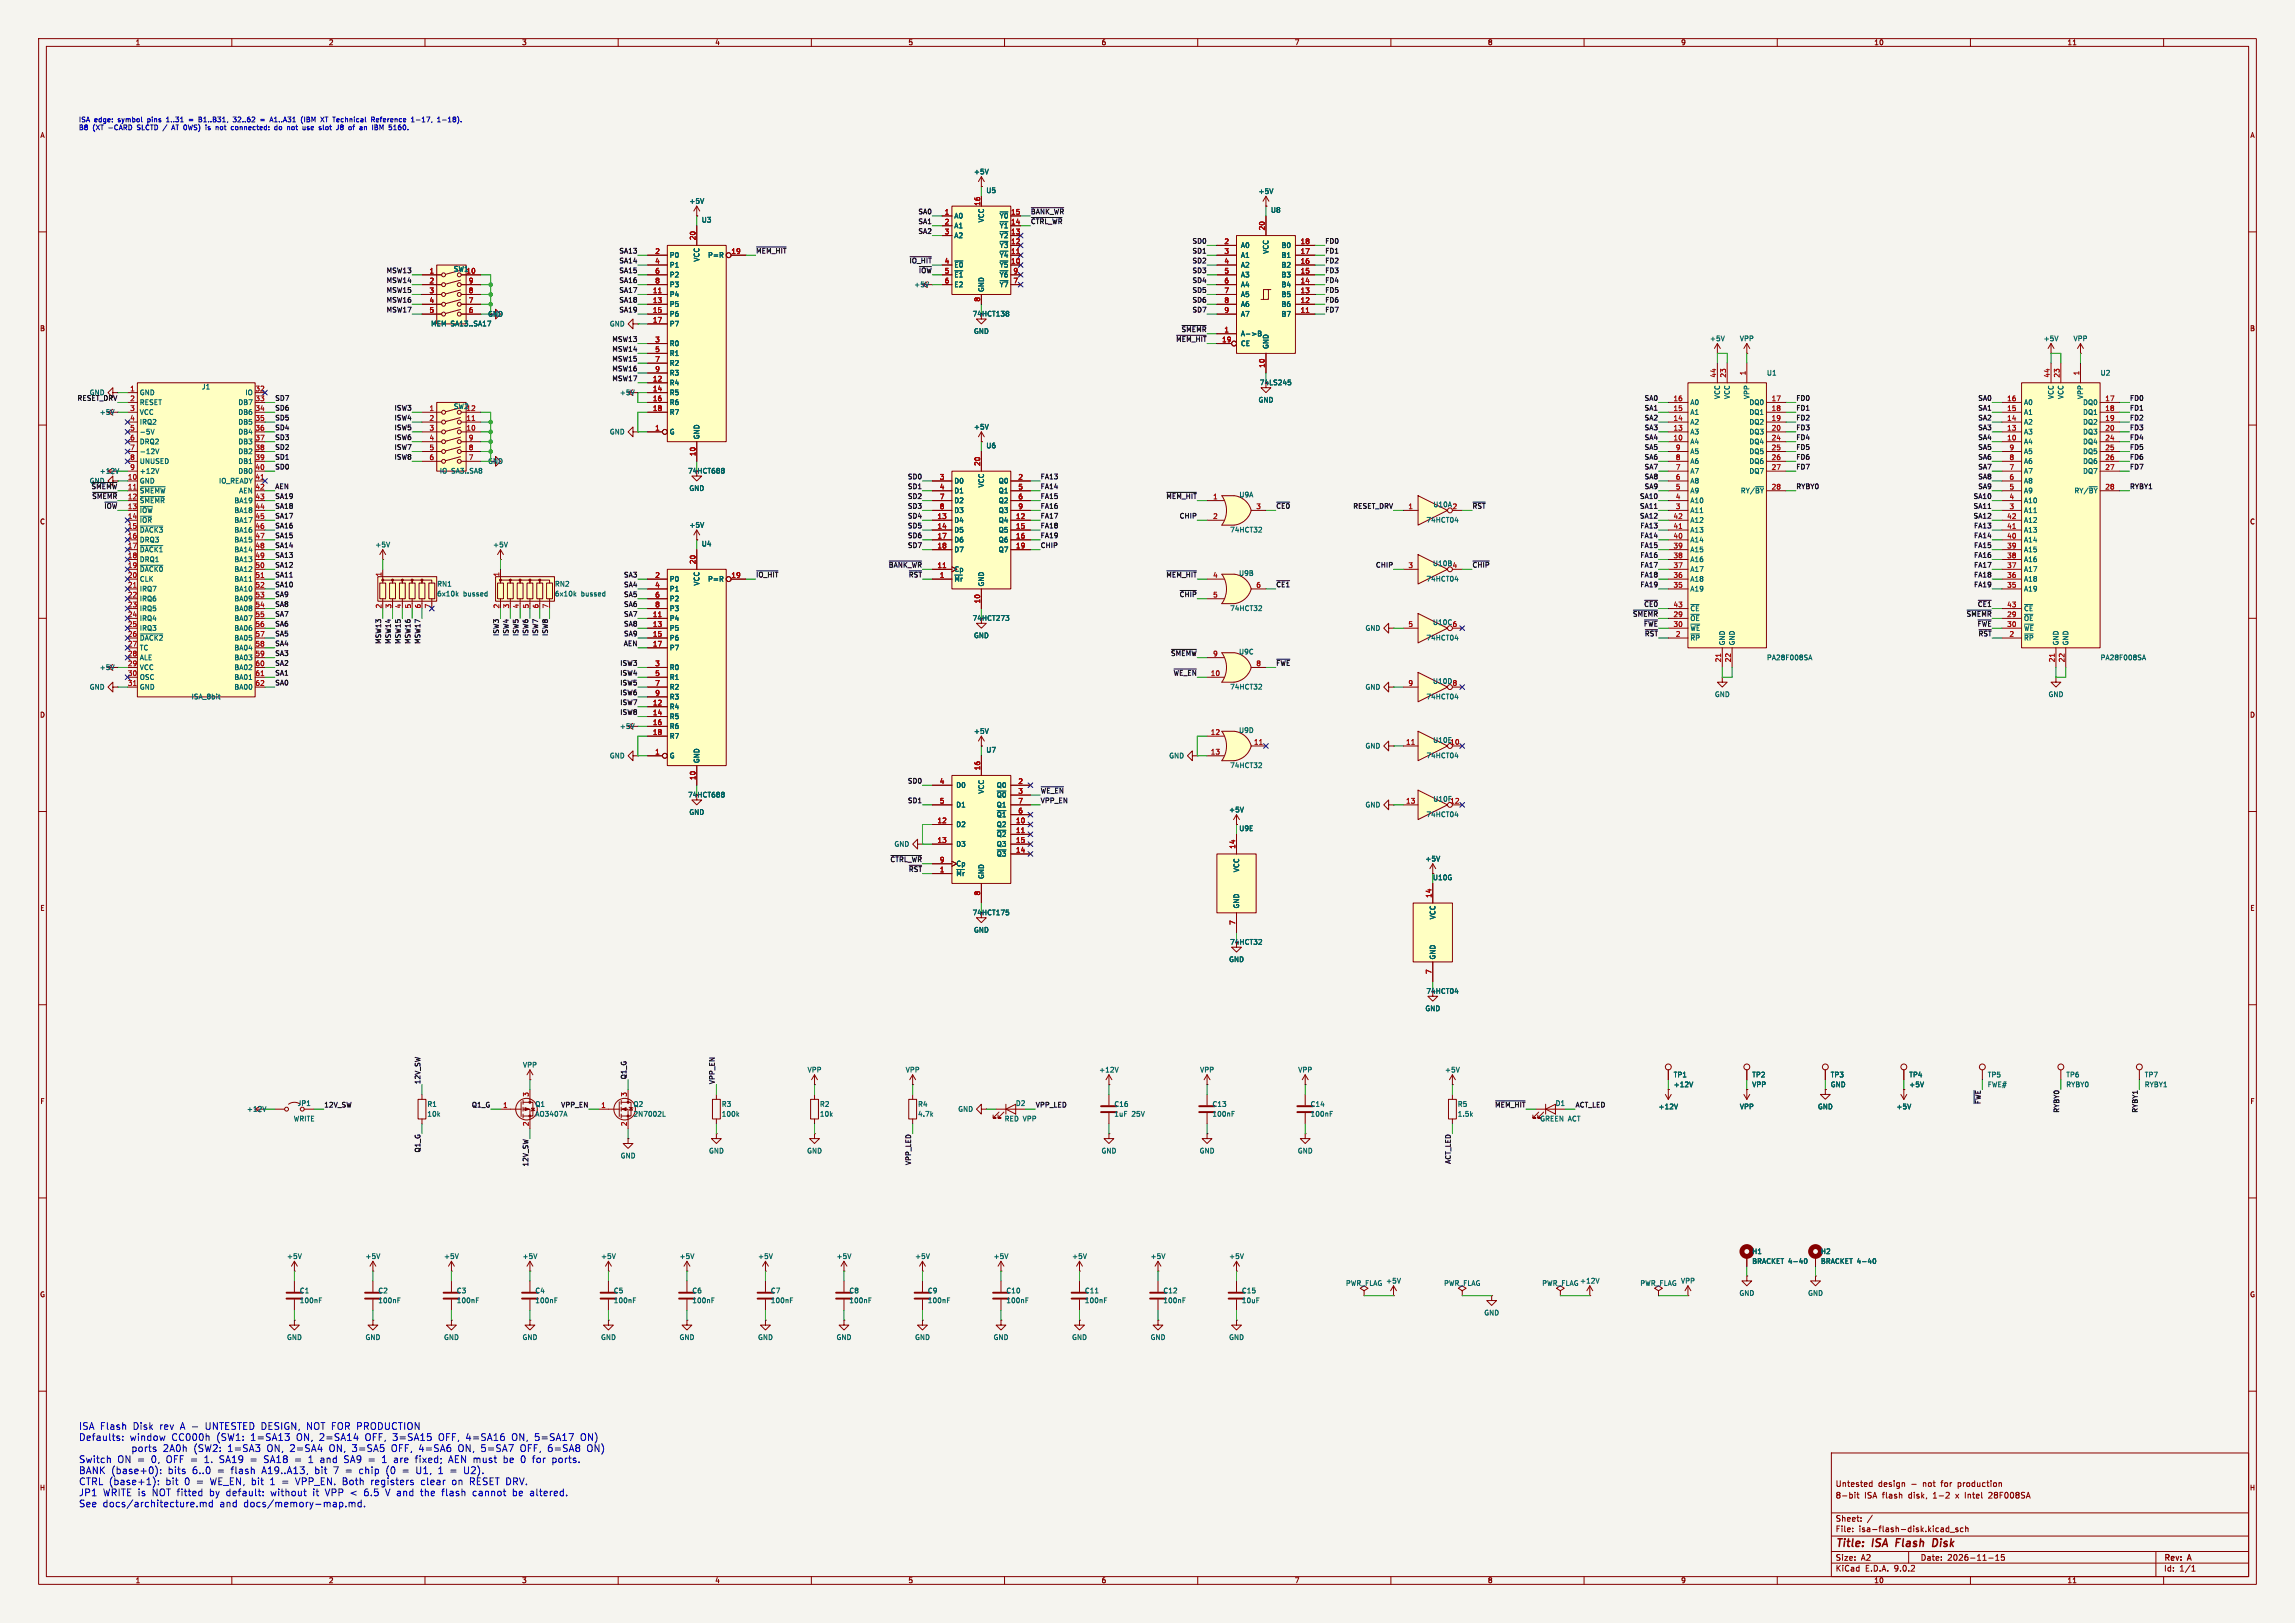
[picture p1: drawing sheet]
<svg xmlns="http://www.w3.org/2000/svg" width="594mm" height="420mm" viewBox="0 0 594 420" stroke-linecap="round" stroke-linejoin="round" font-family="sans-serif">
<defs><g id="words">
<g font-size="2.8" fill="#840000">
<text x="475" y="400.9">Title:</text>
<text x="484.7" y="400.9">ISA</text>
<text x="491.6" y="400.9">Flash</text>
<text x="501.9" y="400.9">Disk</text>
</g>
<g font-size="2.5" fill="#0000c2">
<text x="20.3" y="370.3">ISA Flash</text>
<text x="34.4" y="370.3">Disk</text>
<text x="41.4" y="370.3">rev</text>
<text x="46.8" y="370.3">A -</text>
<text x="53.4" y="370.3">UNTESTED DESIGN, NOT FOR PRODUCTION</text>
<text x="20.3" y="373.1">Defaults:</text>
<text x="33.5" y="373.1">window</text>
<text x="34.9" y="376">ports</text>
<text x="43.1" y="376">2A0h</text>
<text x="44.4" y="373.1">CC000h</text>
<text x="51.1" y="376">(SW2:</text>
<text x="56.1" y="373.1">(SW1:</text>
<text x="60" y="376">1=SA3</text>
<text x="65" y="373.1">1=SA13</text>
<text x="70.3" y="376">ON, 2=SA4</text>
<text x="77" y="373.1">ON, 2=SA14</text>
<text x="86.5" y="376">ON, 3=SA5</text>
<text x="94.9" y="373.1">OFF, 3=SA15</text>
<text x="102.8" y="376">OFF, 4=SA6</text>
<text x="114.1" y="373.1">OFF, 4=SA16</text>
<text x="120.3" y="376">ON, 5=SA7</text>
<text x="133.3" y="373.1">ON, 5=SA17</text>
<text x="136.6" y="376">OFF, 6=SA8</text>
<text x="151.3" y="373.1">ON)</text>
<text x="154.1" y="376">ON)</text>
<text x="20.3" y="378.9">Switch</text>
<text x="20.3" y="381.7">BANK (base+0):</text>
<text x="30.3" y="378.9">ON =</text>
<text x="39.2" y="378.9">0,</text>
<text x="43.2" y="378.9">OFF =</text>
<text x="43.5" y="381.7">bits</text>
<text x="49.8" y="381.7">6..0</text>
<text x="53.2" y="378.9">1.</text>
<text x="56.4" y="381.7">=</text>
<text x="57.2" y="378.9">SA19</text>
<text x="60" y="381.7">flash</text>
<text x="65.2" y="378.9">=</text>
<text x="68.1" y="381.7">A19..A13,</text>
<text x="68.9" y="378.9">SA18</text>
<text x="77" y="378.9">=</text>
<text x="80.6" y="378.9">1</text>
<text x="81.9" y="381.7">bit</text>
<text x="83.8" y="378.9">and</text>
<text x="86.8" y="381.7">7</text>
<text x="90" y="381.7">=</text>
<text x="90.1" y="378.9">SA9 =</text>
<text x="93.6" y="381.7">chip</text>
<text x="100.1" y="378.9">1</text>
<text x="100.7" y="381.7">(0</text>
<text x="103.2" y="378.9">are</text>
<text x="105" y="381.7">=</text>
<text x="108.7" y="381.7">U1,</text>
<text x="108.9" y="378.9">fixed;</text>
<text x="114.5" y="381.7">1</text>
<text x="117.7" y="378.9">AEN must</text>
<text x="121.3" y="381.7">U2).</text>
<text x="132" y="378.9">be</text>
<text x="136.6" y="378.9">0</text>
<text x="139.7" y="378.9">for</text>
<text x="144.9" y="378.9">ports.</text>
<text x="20.3" y="384.6">CTRL (base+1):</text>
<text x="20.3" y="387.5">JP1</text>
<text x="26.6" y="387.5">WRITE is</text>
<text x="39.4" y="387.5">NOT fitted</text>
<text x="42.9" y="384.6">bit</text>
<text x="47.8" y="384.6">0</text>
<text x="51" y="384.6">=</text>
<text x="54.4" y="387.5">by</text>
<text x="54.6" y="384.6">WE_EN, bit</text>
<text x="58.9" y="387.5">default:</text>
<text x="70.3" y="384.6">1</text>
<text x="70.5" y="387.5">without</text>
<text x="73.5" y="384.6">=</text>
<text x="77.1" y="384.6">VPP_EN.</text>
<text x="81.5" y="387.5">it</text>
<text x="84.8" y="387.5">VPP &lt;</text>
<text x="89.3" y="384.6">Both</text>
<text x="95" y="387.5">6.5</text>
<text x="96.8" y="384.6">registers</text>
<text x="100.7" y="387.5">V and</text>
<text x="109.8" y="384.6">clear</text>
<text x="110" y="387.5">the</text>
<text x="115.6" y="387.5">flash</text>
<text x="118" y="384.6">on</text>
<text x="122.7" y="384.6">RESET DRV.</text>
<text x="123.6" y="387.5">cannot</text>
<text x="134.1" y="387.5">be</text>
<text x="138.7" y="387.5">altered.</text>
<text x="20.3" y="390.3">See</text>
<text x="26.5" y="390.3">docs/architecture.md</text>
<text x="56.8" y="390.3">and</text>
<text x="63.1" y="390.3">docs/memory-map.md.</text>
</g>
<g font-size="2.1" fill="#840000">
<text x="475" y="388">8-bit</text>
<text x="475" y="385">Untested</text>
<text x="482.5" y="388">ISA flash</text>
<text x="486.1" y="385">design</text>
<text x="494.1" y="388">disk,</text>
<text x="494.7" y="385">-</text>
<text x="497.8" y="385">not</text>
<text x="500.6" y="388">1-2</text>
<text x="502.7" y="385">for</text>
<text x="506.6" y="388">x</text>
<text x="507.1" y="385">production</text>
<text x="509.2" y="388">Intel</text>
<text x="515.5" y="388">28F008SA</text>
<text x="475" y="394">Sheet:</text>
<text x="475" y="396.7">File:</text>
<text x="481.1" y="396.7">isa-flash-disk.kicad_sch</text>
<text x="475" y="406.9">KiCad</text>
<text x="475" y="404.1">Size:</text>
<text x="481.7" y="404.1">A2</text>
<text x="482.7" y="406.9">E.D.A.</text>
<text x="490.3" y="406.9">9.0.2</text>
<text x="497" y="404.1">Date:</text>
<text x="504" y="404.1">2026-11-15</text>
<text x="560" y="404.3">Rev:</text>
<text x="560" y="406.9">Id:</text>
<text x="564.1" y="406.9">1/1</text>
<text x="566.4" y="404.3">A</text>
</g>
<g font-size="1.8" fill="#840000">
<text x="35" y="11.9">1</text>
<text x="85" y="11.9">2</text>
<text x="135" y="11.9">3</text>
<text x="185" y="11.9">4</text>
<text x="235" y="11.9">5</text>
<text x="285" y="11.9">6</text>
<text x="335" y="11.9">7</text>
<text x="385" y="11.9">8</text>
<text x="435" y="11.9">9</text>
<text x="485" y="11.9">10</text>
<text x="535" y="11.9">11</text>
<text x="10.3" y="35.9">A</text>
<text x="582.3" y="35.9">A</text>
<text x="126.2" y="82.1">GND</text>
<text x="10.3" y="85.9">B</text>
<text x="582.3" y="85.9">B</text>
<text x="326" y="99.9">74LS245</text>
<text x="178" y="122.7">74HCT688</text>
<text x="10.3" y="135.9">C</text>
<text x="582.3" y="135.9">C</text>
<text x="10.3" y="185.9">D</text>
<text x="582.3" y="185.9">D</text>
<text x="178" y="206.6">74HCT688</text>
<text x="10.3" y="235.9">E</text>
<text x="582.3" y="235.9">E</text>
<text x="318.3" y="244.7">74HCT32</text>
<text x="369.1" y="257.4">74HCT04</text>
<text x="10.3" y="285.9">F</text>
<text x="582.3" y="285.9">F</text>
<text x="10.3" y="335.9">G</text>
<text x="582.3" y="335.9">G</text>
<text x="10.2" y="385.9">H</text>
<text x="582.2" y="385.9">H</text>
<text x="35" y="409.9">1</text>
<text x="85" y="409.9">2</text>
<text x="135" y="409.9">3</text>
<text x="185" y="409.9">4</text>
<text x="235" y="409.9">5</text>
<text x="285" y="409.9">6</text>
<text x="335" y="409.9">7</text>
<text x="385" y="409.9">8</text>
<text x="435" y="409.9">9</text>
<text x="485" y="409.9">10</text>
<text x="535" y="409.9">11</text>
</g>
<g font-size="1.8" fill="#0000c2">
<text x="20.3" y="32">ISA edge:</text>
<text x="20.3" y="34">B8</text>
<text x="24" y="34">(XT</text>
<text x="28.2" y="34">-CARD</text>
<text x="30.6" y="32">symbol</text>
<text x="35.8" y="34">SLCTD /</text>
<text x="38.5" y="32">pins</text>
<text x="43.6" y="32">1..31</text>
<text x="45.2" y="34">AT 0WS)</text>
<text x="49.6" y="32">=</text>
<text x="52.3" y="32">B1..B31,</text>
<text x="54.3" y="34">is</text>
<text x="57.1" y="34">not</text>
<text x="61.3" y="34">connected:</text>
<text x="61.5" y="32">32..62</text>
<text x="71.4" y="32">A1..A31</text>
<text x="72.8" y="34">do</text>
<text x="76.3" y="34">not</text>
<text x="79.6" y="32">(IBM</text>
<text x="80.5" y="34">use</text>
<text x="84.9" y="34">slot</text>
<text x="85" y="32">XT Technical</text>
<text x="89.6" y="34">J8</text>
<text x="93" y="34">of</text>
<text x="96" y="34">an</text>
<text x="98.4" y="32">Reference</text>
<text x="99.5" y="34">IBM</text>
<text x="104" y="34">5160.</text>
<text x="109" y="32">1-17,</text>
<text x="116" y="32">1-18).</text>
</g>
<g font-size="1.8" fill="#006464">
<text x="252" y="45.3">+5V</text>
<text x="178.3" y="52.9">+5V</text>
<text x="255.2" y="50.2">U5</text>
<text x="325.6" y="50.4">+5V</text>
<text x="181.5" y="57.8">U3</text>
<text x="246.9" y="56.7">A0</text>
<text x="246.9" y="59.3">A1</text>
<text x="254.9" y="57.7" transform="rotate(-90 254.9 57.7)">VCC</text>
<text x="258.6" y="56.7">~{Y0}</text>
<text x="258.6" y="59.3">~{Y1}</text>
<text x="328.8" y="55.2">U8</text>
<text x="246.9" y="61.8">A2</text>
<text x="258.6" y="61.8">~{Y2}</text>
<text x="258.6" y="64.4">~{Y3}</text>
<text x="321.1" y="64.4">A0</text>
<text x="328.5" y="65.8" transform="rotate(-90 328.5 65.8)">VCC</text>
<text x="331.6" y="64.4">B0</text>
<text x="173.2" y="66.9">P0</text>
<text x="173.2" y="69.4">P1</text>
<text x="173.2" y="72">P2</text>
<text x="181.2" y="67.8" transform="rotate(-90 181.2 67.8)">VCC</text>
<text x="183.1" y="66.9">P=R</text>
<text x="246.9" y="69.4">~{E0}</text>
<text x="246.9" y="72">~{E1}</text>
<text x="258.6" y="66.9">~{Y4}</text>
<text x="258.6" y="69.4">~{Y5}</text>
<text x="258.6" y="72">~{Y6}</text>
<text x="321.1" y="66.9">A1</text>
<text x="321.1" y="69.4">A2</text>
<text x="321.1" y="72">A3</text>
<text x="331.6" y="66.9">B1</text>
<text x="331.6" y="69.4">B2</text>
<text x="331.6" y="72">B3</text>
<text x="173.2" y="74.5">P3</text>
<text x="173.2" y="77.1">P4</text>
<text x="236.5" y="74.5">+5V</text>
<text x="246.9" y="74.5">E2</text>
<text x="254.9" y="75.7" transform="rotate(-90 254.9 75.7)">GND</text>
<text x="258.6" y="74.5">~{Y7}</text>
<text x="321.1" y="74.5">A4</text>
<text x="321.1" y="77.1">A5</text>
<text x="331.6" y="74.5">B4</text>
<text x="331.6" y="77.1">B5</text>
<text x="173.2" y="79.6">P5</text>
<text x="173.2" y="82.1">P6</text>
<text x="251.6" y="82.1">74HCT138</text>
<text x="321.1" y="79.6">A6</text>
<text x="321.1" y="82.1">A7</text>
<text x="331.6" y="79.6">B6</text>
<text x="331.6" y="82.1">B7</text>
<text x="111.4" y="84.6">MEM SA13..SA17</text>
<text x="157.7" y="84.7">GND</text>
<text x="173.2" y="84.7">P7</text>
<text x="173.2" y="89.8">R0</text>
<text x="252" y="86.6">GND</text>
<text x="321.1" y="87.2">A-&gt;B</text>
<text x="321.1" y="89.8">CE</text>
<text x="442.5" y="88.5">+5V</text>
<text x="450.2" y="88.5">VPP</text>
<text x="528.8" y="88.5">+5V</text>
<text x="536.6" y="88.5">VPP</text>
<text x="173.2" y="92.3">R1</text>
<text x="173.2" y="94.8">R2</text>
<text x="328.5" y="90.4" transform="rotate(-90 328.5 90.4)">GND</text>
<text x="52.1" y="101">J1</text>
<text x="173.2" y="97.4">R3</text>
<text x="173.2" y="99.9">R4</text>
<text x="457.2" y="97.4">U1</text>
<text x="543.6" y="97.4">U2</text>
<text x="25.7" y="107.5">+5V</text>
<text x="36.1" y="102.5">GND</text>
<text x="36.1" y="105">RESET</text>
<text x="36.1" y="107.5">VCC</text>
<text x="61.6" y="105">DB7</text>
<text x="61.6" y="107.5">DB6</text>
<text x="63.4" y="102.5">IO</text>
<text x="117.3" y="106">SW212</text>
<text x="160.3" y="102.5">+5V</text>
<text x="173.2" y="102.5">R5</text>
<text x="173.2" y="105">R6</text>
<text x="173.2" y="107.5">R7</text>
<text x="325.6" y="104.4">GND</text>
<text x="437.4" y="105">A0</text>
<text x="437.4" y="107.5">A1</text>
<text x="445.4" y="103.4" transform="rotate(-90 445.4 103.4)">VCC</text>
<text x="447.9" y="103.4" transform="rotate(-90 447.9 103.4)">VCC</text>
<text x="452.7" y="105">DQ0</text>
<text x="452.7" y="107.5">DQ1</text>
<text x="453" y="103.4" transform="rotate(-90 453 103.4)">VPP</text>
<text x="523.7" y="105">A0</text>
<text x="523.7" y="107.5">A1</text>
<text x="531.7" y="103.4" transform="rotate(-90 531.7 103.4)">VCC</text>
<text x="534.3" y="103.4" transform="rotate(-90 534.3 103.4)">VCC</text>
<text x="539" y="105">DQ0</text>
<text x="539" y="107.5">DQ1</text>
<text x="539.3" y="103.4" transform="rotate(-90 539.3 103.4)">VPP</text>
<text x="36.1" y="110.1">IRQ2</text>
<text x="36.1" y="112.6">-5V</text>
<text x="61.6" y="110.1">DB5</text>
<text x="61.6" y="112.6">DB4</text>
<text x="157.7" y="112.6">GND</text>
<text x="173.2" y="112.6">G</text>
<text x="181.2" y="113.8" transform="rotate(-90 181.2 113.8)">GND</text>
<text x="252" y="111.4">+5V</text>
<text x="437.4" y="110.1">A2</text>
<text x="437.4" y="112.6">A3</text>
<text x="452.7" y="110.1">DQ2</text>
<text x="452.7" y="112.6">DQ3</text>
<text x="523.7" y="110.1">A2</text>
<text x="523.7" y="112.6">A3</text>
<text x="539" y="110.1">DQ2</text>
<text x="539" y="112.6">DQ3</text>
<text x="36.1" y="115.2">DRQ2</text>
<text x="36.1" y="117.7">-12V</text>
<text x="61.6" y="115.2">DB3</text>
<text x="61.6" y="117.7">DB2</text>
<text x="255.2" y="116.2">U6</text>
<text x="437.4" y="115.2">A4</text>
<text x="437.4" y="117.7">A5</text>
<text x="452.7" y="115.2">DQ4</text>
<text x="452.7" y="117.7">DQ5</text>
<text x="523.7" y="115.2">A4</text>
<text x="523.7" y="117.7">A5</text>
<text x="539" y="115.2">DQ4</text>
<text x="539" y="117.7">DQ5</text>
<text x="25.7" y="122.8">+12V</text>
<text x="36.1" y="120.2">UNUSED</text>
<text x="36.1" y="122.8">+12V</text>
<text x="36.1" y="125.3">GND</text>
<text x="56.6" y="125.3">IO_READY</text>
<text x="61.6" y="120.2">DB1</text>
<text x="61.6" y="122.8">DB0</text>
<text x="113.7" y="122.7">IO</text>
<text x="116.8" y="122.7">SA3..SA8</text>
<text x="126.2" y="120.2">GND</text>
<text x="246.9" y="125.3">D0</text>
<text x="258.4" y="125.3">Q0</text>
<text x="437.4" y="120.2">A6</text>
<text x="437.4" y="122.8">A7</text>
<text x="437.4" y="125.3">A8</text>
<text x="452.7" y="120.2">DQ6</text>
<text x="452.7" y="122.8">DQ7</text>
<text x="523.7" y="120.2">A6</text>
<text x="523.7" y="122.8">A7</text>
<text x="523.7" y="125.3">A8</text>
<text x="539" y="120.2">DQ6</text>
<text x="539" y="122.8">DQ7</text>
<text x="36.1" y="127.9">~{SMEMW}</text>
<text x="36.1" y="130.4">~{SMEMR}</text>
<text x="60.6" y="130.4">BA19</text>
<text x="61.8" y="127.9">AEN</text>
<text x="178.3" y="127.2">GND</text>
<text x="246.9" y="127.9">D1</text>
<text x="246.9" y="130.4">D2</text>
<text x="254.9" y="126.3" transform="rotate(-90 254.9 126.3)">VCC</text>
<text x="258.4" y="127.9">Q1</text>
<text x="258.4" y="130.4">Q2</text>
<text x="320.7" y="128.9">U9A</text>
<text x="370.9" y="131.4">U10A 2</text>
<text x="437.4" y="127.9">A9</text>
<text x="437.4" y="130.4">A10</text>
<text x="450.4" y="127.9">RY/~{BY}</text>
<text x="523.7" y="127.9">A9</text>
<text x="523.7" y="130.4">A10</text>
<text x="536.8" y="127.9">RY/~{BY}</text>
<text x="36.1" y="132.9">~{IOW}</text>
<text x="36.1" y="135.5">~{IOR}</text>
<text x="60.6" y="132.9">BA18</text>
<text x="60.6" y="135.5">BA17</text>
<text x="178.3" y="136.8">+5V</text>
<text x="246.9" y="132.9">D3</text>
<text x="246.9" y="135.5">D4</text>
<text x="258.4" y="132.9">Q3</text>
<text x="258.4" y="135.5">Q4</text>
<text x="318.3" y="138">74HCT32</text>
<text x="369.1" y="135.4">74HCT04</text>
<text x="437.4" y="132.9">A11</text>
<text x="437.4" y="135.5">A12</text>
<text x="523.7" y="132.9">A11</text>
<text x="523.7" y="135.5">A12</text>
<text x="36.1" y="138">~{DACK3}</text>
<text x="36.1" y="140.6">DRQ3</text>
<text x="36.1" y="143.1">~{DACK1}</text>
<text x="60.6" y="138">BA16</text>
<text x="60.6" y="140.6">BA15</text>
<text x="60.6" y="143.1">BA14</text>
<text x="97" y="141.8">+5V</text>
<text x="127.5" y="141.8">+5V</text>
<text x="181.5" y="141.6">U4</text>
<text x="246.9" y="138">D5</text>
<text x="246.9" y="140.6">D6</text>
<text x="246.9" y="143.1">D7</text>
<text x="258.4" y="138">Q5</text>
<text x="258.4" y="140.6">Q6</text>
<text x="258.4" y="143.1">Q7</text>
<text x="437.4" y="138">A13</text>
<text x="437.4" y="140.6">A14</text>
<text x="437.4" y="143.1">A15</text>
<text x="523.7" y="138">A13</text>
<text x="523.7" y="140.6">A14</text>
<text x="523.7" y="143.1">A15</text>
<text x="36.1" y="145.6">DRQ1</text>
<text x="36.1" y="148.2">~{DACK0}</text>
<text x="60.6" y="145.6">BA13</text>
<text x="60.6" y="148.2">BA12</text>
<text x="246.9" y="148.2">Cp</text>
<text x="320.6" y="149.2">U9B</text>
<text x="370.8" y="146.7">U10B 4</text>
<text x="437.4" y="145.6">A16</text>
<text x="437.4" y="148.2">A17</text>
<text x="523.7" y="145.6">A16</text>
<text x="523.7" y="148.2">A17</text>
<text x="36.1" y="150.7">CLK</text>
<text x="36.1" y="153.3">IRQ7</text>
<text x="36.1" y="155.8">IRQ6</text>
<text x="60.6" y="150.7">BA11</text>
<text x="60.6" y="153.3">BA10</text>
<text x="60.6" y="155.8">BA09</text>
<text x="113" y="154.5">6x10k</text>
<text x="113" y="152">RN1</text>
<text x="119.9" y="154.5">bussed</text>
<text x="143.5" y="154.5">6x10k</text>
<text x="143.5" y="152">RN2</text>
<text x="150.4" y="154.5">bussed</text>
<text x="173.2" y="150.7">P0</text>
<text x="173.2" y="153.3">P1</text>
<text x="173.2" y="155.8">P2</text>
<text x="181.2" y="151.7" transform="rotate(-90 181.2 151.7)">VCC</text>
<text x="183.1" y="150.7">P=R</text>
<text x="246.9" y="150.7">~{Mr}</text>
<text x="254.9" y="151.9" transform="rotate(-90 254.9 151.9)">GND</text>
<text x="369.1" y="150.7">74HCT04</text>
<text x="437.4" y="150.7">A18</text>
<text x="437.4" y="153.3">A19</text>
<text x="523.7" y="150.7">A18</text>
<text x="523.7" y="153.3">A19</text>
<text x="36.1" y="158.3">IRQ5</text>
<text x="36.1" y="160.9">IRQ4</text>
<text x="60.6" y="158.3">BA08</text>
<text x="60.6" y="160.9">BA07</text>
<text x="173.2" y="158.3">P3</text>
<text x="173.2" y="160.9">P4</text>
<text x="251.6" y="160.8">74HCT273</text>
<text x="318.3" y="158.3">74HCT32</text>
<text x="370.8" y="161.9">U10C 6</text>
<text x="437.4" y="158.3">~{CE}</text>
<text x="437.4" y="160.9">~{OE}</text>
<text x="523.7" y="158.3">~{CE}</text>
<text x="523.7" y="160.9">~{OE}</text>
<text x="36.1" y="163.4">IRQ3</text>
<text x="36.1" y="166">~{DACK2}</text>
<text x="60.6" y="163.4">BA06</text>
<text x="60.6" y="166">BA05</text>
<text x="173.2" y="163.4">P5</text>
<text x="173.2" y="166">P6</text>
<text x="252" y="165.3">GND</text>
<text x="353.3" y="163.4">GND</text>
<text x="369.1" y="165.9">74HCT04</text>
<text x="437.4" y="163.4">~{WE}</text>
<text x="437.4" y="166">~{RP}</text>
<text x="446.6" y="167.1" transform="rotate(-90 446.6 167.1)">GND</text>
<text x="449.2" y="167.1" transform="rotate(-90 449.2 167.1)">GND</text>
<text x="523.7" y="163.4">~{WE}</text>
<text x="523.7" y="166">~{RP}</text>
<text x="533" y="167.1" transform="rotate(-90 533 167.1)">GND</text>
<text x="535.5" y="167.1" transform="rotate(-90 535.5 167.1)">GND</text>
<text x="25.7" y="173.6">+5V</text>
<text x="36.1" y="168.5">TC</text>
<text x="36.1" y="171">ALE</text>
<text x="36.1" y="173.6">VCC</text>
<text x="60.6" y="168.5">BA04</text>
<text x="60.6" y="171">BA03</text>
<text x="60.6" y="173.6">BA02</text>
<text x="173.2" y="168.5">P7</text>
<text x="173.2" y="173.6">R0</text>
<text x="320.6" y="169.5">U9C</text>
<text x="457.2" y="171">PA28F008SA</text>
<text x="543.6" y="171">PA28F008SA</text>
<text x="23.1" y="178.7">GND</text>
<text x="36.1" y="176.1">OSC</text>
<text x="36.1" y="178.7">GND</text>
<text x="60.6" y="176.1">BA01</text>
<text x="60.6" y="178.7">BA00</text>
<text x="173.2" y="176.1">R1</text>
<text x="173.2" y="178.7">R2</text>
<text x="318.3" y="178.6">74HCT32</text>
<text x="353.3" y="178.7">GND</text>
<text x="370.8" y="177.2">U10D 8</text>
<text x="49.5" y="181.2">ISA_8bit</text>
<text x="173.2" y="181.2">R3</text>
<text x="173.2" y="183.7">R4</text>
<text x="369.1" y="181.2">74HCT04</text>
<text x="443.7" y="180.6">GND</text>
<text x="530.1" y="180.6">GND</text>
<text x="160.3" y="188.8">+5V</text>
<text x="173.2" y="186.3">R5</text>
<text x="173.2" y="188.8">R6</text>
<text x="173.2" y="191.4">R7</text>
<text x="252" y="190.1">+5V</text>
<text x="320.6" y="189.9">U9D</text>
<text x="157.7" y="196.4">GND</text>
<text x="173.2" y="196.4">G</text>
<text x="181.2" y="197.6" transform="rotate(-90 181.2 197.6)">GND</text>
<text x="255.2" y="194.9">U7</text>
<text x="302.5" y="196.4">GND</text>
<text x="353.3" y="193.9">GND</text>
<text x="369.1" y="196.4">74HCT04</text>
<text x="370.8" y="192.4">U10E10</text>
<text x="318.3" y="198.9">74HCT32</text>
<text x="247.4" y="204.1">D0</text>
<text x="247.4" y="209.1">D1</text>
<text x="254.9" y="205.5" transform="rotate(-90 254.9 205.5)">VCC</text>
<text x="257.9" y="204.1">Q0</text>
<text x="257.9" y="206.6">~{Q0}</text>
<text x="257.9" y="209.1">Q1</text>
<text x="353.3" y="209.1">GND</text>
<text x="370.9" y="207.6">U10F12</text>
<text x="178.3" y="211.1">GND</text>
<text x="247.4" y="214.2">D2</text>
<text x="257.9" y="211.7">~{Q1}</text>
<text x="257.9" y="214.2">Q2</text>
<text x="318" y="210.4">+5V</text>
<text x="320.6" y="215.3">U9E</text>
<text x="369.1" y="211.6">74HCT04</text>
<text x="231.4" y="219.3">GND</text>
<text x="247.4" y="219.3">D3</text>
<text x="257.9" y="216.8">~{Q2}</text>
<text x="257.9" y="219.3">Q3</text>
<text x="257.9" y="221.8">~{Q3}</text>
<text x="247.4" y="224.4">Cp</text>
<text x="247.4" y="226.9">~{Mr}</text>
<text x="254.9" y="227.6" transform="rotate(-90 254.9 227.6)">GND</text>
<text x="320.9" y="225.8" transform="rotate(-90 320.9 225.8)">VCC</text>
<text x="368.8" y="223.1">+5V</text>
<text x="370.8" y="228">U10G</text>
<text x="251.6" y="237">74HCT175</text>
<text x="320.9" y="235.2" transform="rotate(-90 320.9 235.2)">GND</text>
<text x="371.7" y="238" transform="rotate(-90 371.7 238)">VCC</text>
<text x="252" y="241.5">GND</text>
<text x="318" y="249.2">GND</text>
<text x="371.7" y="248.4" transform="rotate(-90 371.7 248.4)">GND</text>
<text x="368.8" y="261.9">GND</text>
<text x="135.2" y="276.5">VPP</text>
<text x="208.9" y="277.7">VPP</text>
<text x="234.3" y="277.7">VPP</text>
<text x="284.4" y="277.7">+12V</text>
<text x="310.5" y="277.7">VPP</text>
<text x="335.9" y="277.7">VPP</text>
<text x="373.9" y="277.7">+5V</text>
<text x="433.1" y="279">TP1</text>
<text x="433.1" y="281.5">+12V</text>
<text x="453.4" y="279">TP2</text>
<text x="453.4" y="281.5">VPP</text>
<text x="473.7" y="279">TP3</text>
<text x="473.7" y="281.5">GND</text>
<text x="494" y="279">TP4</text>
<text x="494" y="281.5">+5V</text>
<text x="514.4" y="279">TP5</text>
<text x="514.4" y="281.5">FWE#</text>
<text x="534.7" y="279">TP6</text>
<text x="534.7" y="281.5">RYBY0</text>
<text x="555" y="279">TP7</text>
<text x="555" y="281.5">RYBY1</text>
<text x="63.8" y="287.9">+12V</text>
<text x="76.9" y="286.4">JP1</text>
<text x="110.5" y="286.6">R1</text>
<text x="138.4" y="286.6">Q1</text>
<text x="163.8" y="286.6">Q2</text>
<text x="186.7" y="286.6">R3</text>
<text x="212.1" y="286.6">R2</text>
<text x="237.5" y="286.6">R4</text>
<text x="247.9" y="287.9">GND</text>
<text x="262.8" y="286.4">D2</text>
<text x="288.3" y="286.6">C16</text>
<text x="313.7" y="286.6">C13</text>
<text x="339.1" y="286.6">C14</text>
<text x="377.2" y="286.6">R5</text>
<text x="402.5" y="286.4">D1</text>
<text x="429.2" y="287.3">+12V</text>
<text x="450.2" y="287.3">VPP</text>
<text x="470.4" y="287.3">GND</text>
<text x="490.7" y="287.3">+5V</text>
<text x="75.9" y="290.4">WRITE</text>
<text x="110.5" y="289.2">10k</text>
<text x="138.4" y="289.2">AO3407A</text>
<text x="163.8" y="289.2">2N7002L</text>
<text x="186.7" y="289.2">100k</text>
<text x="212.1" y="289.2">10k</text>
<text x="237.5" y="289.2">4.7k</text>
<text x="259.9" y="290.4">RED VPP</text>
<text x="288.3" y="289.2">1uF</text>
<text x="292.9" y="289.2">25V</text>
<text x="313.7" y="289.2">100nF</text>
<text x="339.1" y="289.2">100nF</text>
<text x="377.2" y="289.2">1.5k</text>
<text x="398.5" y="290.4">GREEN ACT</text>
<text x="160.5" y="300">GND</text>
<text x="183.4" y="298.7">GND</text>
<text x="208.8" y="298.7">GND</text>
<text x="285" y="298.7">GND</text>
<text x="310.4" y="298.7">GND</text>
<text x="335.8" y="298.7">GND</text>
<text x="74.2" y="326">+5V</text>
<text x="94.5" y="326">+5V</text>
<text x="114.8" y="326">+5V</text>
<text x="135.1" y="326">+5V</text>
<text x="155.4" y="326">+5V</text>
<text x="175.8" y="326">+5V</text>
<text x="196.1" y="326">+5V</text>
<text x="216.4" y="326">+5V</text>
<text x="236.7" y="326">+5V</text>
<text x="257" y="326">+5V</text>
<text x="277.4" y="326">+5V</text>
<text x="297.7" y="326">+5V</text>
<text x="318" y="326">+5V</text>
<text x="453.4" y="327.3">BRACKET 4-40</text>
<text x="453.4" y="324.7">H1</text>
<text x="471.2" y="327.3">BRACKET 4-40</text>
<text x="471.2" y="324.7">H2</text>
<text x="77.5" y="334.9">C1</text>
<text x="97.8" y="334.9">C2</text>
<text x="118.1" y="334.9">C3</text>
<text x="138.4" y="334.9">C4</text>
<text x="158.8" y="334.9">C5</text>
<text x="179.1" y="334.9">C6</text>
<text x="199.4" y="334.9">C7</text>
<text x="219.7" y="334.9">C8</text>
<text x="240" y="334.9">C9</text>
<text x="260.4" y="334.9">C10</text>
<text x="280.7" y="334.9">C11</text>
<text x="301" y="334.9">C12</text>
<text x="321.3" y="334.9">C15</text>
<text x="348.2" y="332.9">PWR_FLAG</text>
<text x="358.6" y="332.3">+5V</text>
<text x="373.6" y="332.9">PWR_FLAG</text>
<text x="399" y="332.9">PWR_FLAG</text>
<text x="408.8" y="332.3">+12V</text>
<text x="424.4" y="332.9">PWR_FLAG</text>
<text x="435" y="332.3">VPP</text>
<text x="450.1" y="335.5">GND</text>
<text x="467.9" y="335.5">GND</text>
<text x="77.5" y="337.4">100nF</text>
<text x="97.8" y="337.4">100nF</text>
<text x="118.1" y="337.4">100nF</text>
<text x="138.4" y="337.4">100nF</text>
<text x="158.8" y="337.4">100nF</text>
<text x="179.1" y="337.4">100nF</text>
<text x="199.4" y="337.4">100nF</text>
<text x="219.7" y="337.4">100nF</text>
<text x="240" y="337.4">100nF</text>
<text x="260.4" y="337.4">100nF</text>
<text x="280.7" y="337.4">100nF</text>
<text x="301" y="337.4">100nF</text>
<text x="321.3" y="337.4">10uF</text>
<text x="384" y="340.6">GND</text>
<text x="74.2" y="346.9">GND</text>
<text x="94.5" y="346.9">GND</text>
<text x="114.8" y="346.9">GND</text>
<text x="135.1" y="346.9">GND</text>
<text x="155.4" y="346.9">GND</text>
<text x="175.8" y="346.9">GND</text>
<text x="196.1" y="346.9">GND</text>
<text x="216.4" y="346.9">GND</text>
<text x="236.7" y="346.9">GND</text>
<text x="257" y="346.9">GND</text>
<text x="277.4" y="346.9">GND</text>
<text x="297.7" y="346.9">GND</text>
<text x="318" y="346.9">GND</text>
</g>
<g font-size="1.8" fill="#a90000">
<text x="253.7" y="53.4" transform="rotate(-90 253.7 53.4)">16</text>
<text x="244.4" y="55.6">1</text>
<text x="244.4" y="58.2">2</text>
<text x="261.6" y="55.6">15</text>
<text x="261.6" y="58.2">14</text>
<text x="327.4" y="59.7" transform="rotate(-90 327.4 59.7)">20</text>
<text x="169.5" y="65.8">2</text>
<text x="180.1" y="62.3" transform="rotate(-90 180.1 62.3)">20</text>
<text x="189.2" y="65.8">19</text>
<text x="244.4" y="60.7">3</text>
<text x="261.6" y="60.7">13</text>
<text x="261.6" y="63.2">12</text>
<text x="261.6" y="65.8">11</text>
<text x="316.8" y="63.2">2</text>
<text x="316.8" y="65.8">3</text>
<text x="336.5" y="63.2">18</text>
<text x="336.5" y="65.8">17</text>
<text x="111.1" y="70.9">1</text>
<text x="117.3" y="70.5">SW110</text>
<text x="169.5" y="68.3">4</text>
<text x="169.5" y="70.9">6</text>
<text x="244.4" y="68.3">4</text>
<text x="244.4" y="70.9">5</text>
<text x="261.6" y="68.3">10</text>
<text x="262.2" y="70.9">9</text>
<text x="316.8" y="68.3">4</text>
<text x="316.8" y="70.9">5</text>
<text x="336.5" y="68.3">16</text>
<text x="336.5" y="70.9">15</text>
<text x="111.1" y="73.4">2</text>
<text x="111.1" y="75.9">3</text>
<text x="121.2" y="73.4">9</text>
<text x="121.2" y="75.9">8</text>
<text x="168.9" y="75.9">11</text>
<text x="169.5" y="73.4">8</text>
<text x="244.4" y="73.4">6</text>
<text x="262.2" y="73.4">7</text>
<text x="316.8" y="73.4">6</text>
<text x="316.8" y="75.9">7</text>
<text x="336.5" y="73.4">14</text>
<text x="336.5" y="75.9">13</text>
<text x="111.1" y="78.5">4</text>
<text x="111.1" y="81">5</text>
<text x="121.2" y="78.5">7</text>
<text x="121.2" y="81">6</text>
<text x="168.9" y="78.5">13</text>
<text x="168.9" y="81">15</text>
<text x="168.9" y="83.6">17</text>
<text x="253.7" y="78.2" transform="rotate(-90 253.7 78.2)">8</text>
<text x="316.8" y="78.5">8</text>
<text x="316.8" y="81">9</text>
<text x="336.5" y="78.5">12</text>
<text x="336.5" y="81">11</text>
<text x="169.5" y="88.6">3</text>
<text x="316.2" y="88.6">19</text>
<text x="316.8" y="86.1">1</text>
<text x="169.5" y="91.2">5</text>
<text x="169.5" y="93.7">7</text>
<text x="327.4" y="95.3" transform="rotate(-90 327.4 95.3)">10</text>
<text x="33.6" y="101.3">1</text>
<text x="66" y="101.3">32</text>
<text x="168.9" y="98.8">12</text>
<text x="168.9" y="101.3">14</text>
<text x="169.5" y="96.3">9</text>
<text x="444.2" y="97.8" transform="rotate(-90 444.2 97.8)">44</text>
<text x="446.8" y="97.8" transform="rotate(-90 446.8 97.8)">23</text>
<text x="451.9" y="97.2" transform="rotate(-90 451.9 97.2)">1</text>
<text x="530.6" y="97.8" transform="rotate(-90 530.6 97.8)">44</text>
<text x="533.1" y="97.8" transform="rotate(-90 533.1 97.8)">23</text>
<text x="538.2" y="97.2" transform="rotate(-90 538.2 97.2)">1</text>
<text x="33.6" y="103.9">2</text>
<text x="33.6" y="106.4">3</text>
<text x="66" y="103.9">33</text>
<text x="66" y="106.4">34</text>
<text x="111.1" y="106.4">1</text>
<text x="168.9" y="103.9">16</text>
<text x="168.9" y="106.4">18</text>
<text x="433" y="103.9">16</text>
<text x="433" y="106.4">15</text>
<text x="458.4" y="103.9">17</text>
<text x="458.4" y="106.4">18</text>
<text x="519.4" y="103.9">16</text>
<text x="519.4" y="106.4">15</text>
<text x="544.8" y="103.9">17</text>
<text x="544.8" y="106.4">18</text>
<text x="33.6" y="109">4</text>
<text x="33.6" y="111.5">5</text>
<text x="66" y="109">35</text>
<text x="66" y="111.5">36</text>
<text x="111.1" y="109">2</text>
<text x="111.1" y="111.5">3</text>
<text x="120.6" y="109">11</text>
<text x="120.6" y="111.5">10</text>
<text x="169.5" y="111.5">1</text>
<text x="433" y="109">14</text>
<text x="433" y="111.5">13</text>
<text x="458.4" y="109">19</text>
<text x="458.4" y="111.5">20</text>
<text x="519.4" y="109">14</text>
<text x="519.4" y="111.5">13</text>
<text x="544.8" y="109">19</text>
<text x="544.8" y="111.5">20</text>
<text x="33.6" y="114">6</text>
<text x="33.6" y="116.6">7</text>
<text x="33.6" y="119.1">8</text>
<text x="66" y="114">37</text>
<text x="66" y="116.6">38</text>
<text x="66" y="119.1">39</text>
<text x="111.1" y="114">4</text>
<text x="111.1" y="116.6">5</text>
<text x="111.1" y="119.1">6</text>
<text x="121.2" y="114">9</text>
<text x="121.2" y="116.6">8</text>
<text x="121.2" y="119.1">7</text>
<text x="180.1" y="118.2" transform="rotate(-90 180.1 118.2)">10</text>
<text x="433" y="114">10</text>
<text x="433.6" y="116.6">9</text>
<text x="433.6" y="119.1">8</text>
<text x="458.4" y="114">24</text>
<text x="458.4" y="116.6">25</text>
<text x="458.4" y="119.1">26</text>
<text x="519.4" y="114">10</text>
<text x="520" y="116.6">9</text>
<text x="520" y="119.1">8</text>
<text x="544.8" y="114">24</text>
<text x="544.8" y="116.6">25</text>
<text x="544.8" y="119.1">26</text>
<text x="33" y="124.2">10</text>
<text x="33.6" y="121.7">9</text>
<text x="66" y="121.7">40</text>
<text x="66" y="124.2">41</text>
<text x="243.1" y="124.2">3</text>
<text x="253.7" y="120.7" transform="rotate(-90 253.7 120.7)">20</text>
<text x="263.5" y="124.2">2</text>
<text x="433.6" y="121.7">7</text>
<text x="433.6" y="124.2">6</text>
<text x="458.4" y="121.7">27</text>
<text x="520" y="121.7">7</text>
<text x="520" y="124.2">6</text>
<text x="544.8" y="121.7">27</text>
<text x="66" y="126.7">42</text>
<text x="66" y="129.3">43</text>
<text x="66" y="131.8">44</text>
<text x="243.1" y="126.7">4</text>
<text x="243.1" y="129.3">7</text>
<text x="243.1" y="131.8">8</text>
<text x="263.5" y="126.7">5</text>
<text x="263.5" y="129.3">6</text>
<text x="263.5" y="131.8">9</text>
<text x="313.9" y="129.3">1</text>
<text x="325" y="131.8">3</text>
<text x="364.4" y="131.8">1</text>
<text x="433.6" y="126.7">5</text>
<text x="433.6" y="129.3">4</text>
<text x="433.6" y="131.8">3</text>
<text x="458.4" y="126.7">28</text>
<text x="520" y="126.7">5</text>
<text x="520" y="129.3">4</text>
<text x="520" y="131.8">3</text>
<text x="544.8" y="126.7">28</text>
<text x="33" y="134.4">14</text>
<text x="33" y="136.9">15</text>
<text x="66" y="134.4">45</text>
<text x="66" y="136.9">46</text>
<text x="242.5" y="134.4">13</text>
<text x="242.5" y="136.9">14</text>
<text x="262.8" y="134.4">12</text>
<text x="262.8" y="136.9">15</text>
<text x="313.9" y="134.4">2</text>
<text x="433" y="134.4">42</text>
<text x="433" y="136.9">41</text>
<text x="519.4" y="134.4">42</text>
<text x="519.4" y="136.9">41</text>
<text x="33" y="139.4">16</text>
<text x="33" y="142">17</text>
<text x="66" y="139.4">47</text>
<text x="66" y="142">48</text>
<text x="242.5" y="139.4">17</text>
<text x="242.5" y="142">18</text>
<text x="262.8" y="139.4">16</text>
<text x="262.8" y="142">19</text>
<text x="433" y="139.4">40</text>
<text x="433" y="142">39</text>
<text x="519.4" y="139.4">40</text>
<text x="519.4" y="142">39</text>
<text x="33" y="144.5">18</text>
<text x="33" y="147.1">19</text>
<text x="33" y="149.6">20</text>
<text x="66" y="144.5">49</text>
<text x="66" y="147.1">50</text>
<text x="66" y="149.6">51</text>
<text x="98.8" y="149.3" transform="rotate(-90 98.8 149.3)">1</text>
<text x="129.3" y="149.3" transform="rotate(-90 129.3 149.3)">1</text>
<text x="169.5" y="149.6">2</text>
<text x="180.1" y="146.1" transform="rotate(-90 180.1 146.1)">20</text>
<text x="189.2" y="149.6">19</text>
<text x="242.5" y="147.1">11</text>
<text x="243.1" y="149.6">1</text>
<text x="313.9" y="149.6">4</text>
<text x="364.4" y="147.1">3</text>
<text x="433" y="144.5">38</text>
<text x="433" y="147.1">37</text>
<text x="433" y="149.6">36</text>
<text x="519.4" y="144.5">38</text>
<text x="519.4" y="147.1">37</text>
<text x="519.4" y="149.6">36</text>
<text x="33" y="152.1">21</text>
<text x="33" y="154.7">22</text>
<text x="66" y="152.1">52</text>
<text x="66" y="154.7">53</text>
<text x="169.5" y="152.1">4</text>
<text x="169.5" y="154.7">6</text>
<text x="313.9" y="154.7">5</text>
<text x="325" y="152.1">6</text>
<text x="433" y="152.1">35</text>
<text x="519.4" y="152.1">35</text>
<text x="33" y="157.2">23</text>
<text x="33" y="159.8">24</text>
<text x="66" y="157.2">54</text>
<text x="66" y="159.8">55</text>
<text x="98.8" y="157.6" transform="rotate(-90 98.8 157.6)">2</text>
<text x="101.3" y="157.6" transform="rotate(-90 101.3 157.6)">3</text>
<text x="103.9" y="157.6" transform="rotate(-90 103.9 157.6)">4</text>
<text x="106.4" y="157.6" transform="rotate(-90 106.4 157.6)">5</text>
<text x="109" y="157.6" transform="rotate(-90 109 157.6)">6</text>
<text x="111.5" y="157.6" transform="rotate(-90 111.5 157.6)">7</text>
<text x="129.3" y="157.6" transform="rotate(-90 129.3 157.6)">2</text>
<text x="131.8" y="157.6" transform="rotate(-90 131.8 157.6)">3</text>
<text x="134.4" y="157.6" transform="rotate(-90 134.4 157.6)">4</text>
<text x="136.9" y="157.6" transform="rotate(-90 136.9 157.6)">5</text>
<text x="139.4" y="157.6" transform="rotate(-90 139.4 157.6)">6</text>
<text x="142" y="157.6" transform="rotate(-90 142 157.6)">7</text>
<text x="168.9" y="159.8">11</text>
<text x="169.5" y="157.2">8</text>
<text x="253.7" y="156.3" transform="rotate(-90 253.7 156.3)">10</text>
<text x="433" y="157.2">43</text>
<text x="433" y="159.8">29</text>
<text x="519.4" y="157.2">43</text>
<text x="519.4" y="159.8">29</text>
<text x="33" y="162.3">25</text>
<text x="33" y="164.8">26</text>
<text x="33" y="167.4">27</text>
<text x="66" y="162.3">56</text>
<text x="66" y="164.8">57</text>
<text x="66" y="167.4">58</text>
<text x="168.9" y="162.3">13</text>
<text x="168.9" y="164.8">15</text>
<text x="168.9" y="167.4">17</text>
<text x="364.4" y="162.3">5</text>
<text x="433" y="162.3">30</text>
<text x="433.6" y="164.8">2</text>
<text x="519.4" y="162.3">30</text>
<text x="520" y="164.8">2</text>
<text x="33" y="169.9">28</text>
<text x="33" y="172.5">29</text>
<text x="66" y="169.9">59</text>
<text x="66" y="172.5">60</text>
<text x="169.5" y="172.5">3</text>
<text x="313.9" y="169.9">9</text>
<text x="325" y="172.5">8</text>
<text x="445.5" y="171.5" transform="rotate(-90 445.5 171.5)">21</text>
<text x="448.1" y="171.5" transform="rotate(-90 448.1 171.5)">22</text>
<text x="531.9" y="171.5" transform="rotate(-90 531.9 171.5)">21</text>
<text x="534.4" y="171.5" transform="rotate(-90 534.4 171.5)">22</text>
<text x="33" y="175">30</text>
<text x="33" y="177.5">31</text>
<text x="66" y="175">61</text>
<text x="66" y="177.5">62</text>
<text x="169.5" y="175">5</text>
<text x="169.5" y="177.5">7</text>
<text x="364.4" y="177.5">9</text>
<text x="168.9" y="182.6">12</text>
<text x="168.9" y="185.2">14</text>
<text x="169.5" y="180.1">9</text>
<text x="168.9" y="187.7">16</text>
<text x="168.9" y="190.2">18</text>
<text x="313.3" y="190.2">12</text>
<text x="169.5" y="195.3">1</text>
<text x="313.3" y="195.3">13</text>
<text x="324.4" y="192.8">11</text>
<text x="363.8" y="192.8">11</text>
<text x="180.1" y="202" transform="rotate(-90 180.1 202)">10</text>
<text x="243.1" y="202.9">4</text>
<text x="253.7" y="199.4" transform="rotate(-90 253.7 199.4)">16</text>
<text x="263.5" y="202.9">2</text>
<text x="243.1" y="208">5</text>
<text x="263.5" y="205.5">3</text>
<text x="263.5" y="208">7</text>
<text x="363.8" y="208">13</text>
<text x="242.5" y="213.1">12</text>
<text x="262.8" y="213.1">10</text>
<text x="262.8" y="215.6">11</text>
<text x="263.5" y="210.6">6</text>
<text x="242.5" y="218.2">13</text>
<text x="262.8" y="218.2">15</text>
<text x="262.8" y="220.7">14</text>
<text x="319.8" y="219.8" transform="rotate(-90 319.8 219.8)">14</text>
<text x="243.1" y="223.3">9</text>
<text x="243.1" y="225.8">1</text>
<text x="253.7" y="231.8" transform="rotate(-90 253.7 231.8)">8</text>
<text x="370.6" y="232.5" transform="rotate(-90 370.6 232.5)">14</text>
<text x="319.8" y="239.5" transform="rotate(-90 319.8 239.5)">7</text>
<text x="370.6" y="252.2" transform="rotate(-90 370.6 252.2)">7</text>
<text x="130.1" y="286.8">1</text>
<text x="136.9" y="283.9" transform="rotate(-90 136.9 283.9)">3</text>
<text x="155.5" y="286.8">1</text>
<text x="162.3" y="283.9" transform="rotate(-90 162.3 283.9)">3</text>
<text x="136.9" y="291.5" transform="rotate(-90 136.9 291.5)">2</text>
<text x="162.3" y="291.5" transform="rotate(-90 162.3 291.5)">2</text>
</g>
<g font-size="1.8" fill="#0f0f0f">
<text x="237.6" y="55.5">SA0</text>
<text x="237.6" y="58.1">SA1</text>
<text x="266.7" y="55.5">~{BANK_WR}</text>
<text x="266.7" y="58.1">~{CTRL_WR}</text>
<text x="160.2" y="65.7">SA13</text>
<text x="195.6" y="65.7">~{MEM_HIT}</text>
<text x="237.6" y="60.6">SA2</text>
<text x="308.5" y="63.2">SD0</text>
<text x="308.5" y="65.7">SD1</text>
<text x="342.9" y="63.2">FD0</text>
<text x="342.9" y="65.7">FD1</text>
<text x="99.9" y="70.8">MSW13</text>
<text x="160.2" y="68.2">SA14</text>
<text x="160.2" y="70.8">SA15</text>
<text x="308.5" y="68.2">SD2</text>
<text x="308.5" y="70.8">SD3</text>
<text x="342.9" y="68.2">FD2</text>
<text x="342.9" y="70.8">FD3</text>
<text x="99.9" y="73.3">MSW14</text>
<text x="99.9" y="75.9">MSW15</text>
<text x="160.2" y="73.3">SA16</text>
<text x="160.2" y="75.9">SA17</text>
<text x="308.5" y="73.3">SD4</text>
<text x="308.5" y="75.9">SD5</text>
<text x="342.9" y="73.3">FD4</text>
<text x="342.9" y="75.9">FD5</text>
<text x="99.9" y="78.4">MSW16</text>
<text x="99.9" y="80.9">MSW17</text>
<text x="160.2" y="80.9">SA19</text>
<text x="160.2" y="78.4">SA18</text>
<text x="308.5" y="78.4">SD6</text>
<text x="308.5" y="80.9">SD7</text>
<text x="342.9" y="78.4">FD6</text>
<text x="342.9" y="80.9">FD7</text>
<text x="158.4" y="88.6">MSW13</text>
<text x="158.4" y="91.1">MSW14</text>
<text x="158.4" y="93.6">MSW15</text>
<text x="158.4" y="96.2">MSW16</text>
<text x="158.4" y="98.7">MSW17</text>
<text x="19.9" y="103.8">RESET_DRV</text>
<text x="23.1" y="102.5">GND</text>
<text x="71.1" y="103.8">SD7</text>
<text x="71.1" y="106.3">SD6</text>
<text x="102" y="106.3">ISW3</text>
<text x="425.5" y="103.8">SA0</text>
<text x="425.5" y="106.3">SA1</text>
<text x="464.8" y="103.8">FD0</text>
<text x="464.8" y="106.3">FD1</text>
<text x="511.9" y="103.8">SA0</text>
<text x="511.9" y="106.3">SA1</text>
<text x="551.2" y="103.8">FD0</text>
<text x="551.2" y="106.3">FD1</text>
<text x="71.1" y="114">SD3</text>
<text x="71.1" y="108.9">SD5</text>
<text x="71.1" y="111.4">SD4</text>
<text x="102" y="114">ISW6</text>
<text x="102" y="108.9">ISW4</text>
<text x="102" y="111.4">ISW5</text>
<text x="425.5" y="111.4">SA3</text>
<text x="425.5" y="114">SA4</text>
<text x="425.5" y="108.9">SA2</text>
<text x="464.8" y="108.9">FD2</text>
<text x="464.8" y="111.4">FD3</text>
<text x="464.8" y="114">FD4</text>
<text x="511.9" y="108.9">SA2</text>
<text x="511.9" y="111.4">SA3</text>
<text x="511.9" y="114">SA4</text>
<text x="551.2" y="111.4">FD3</text>
<text x="551.2" y="114">FD4</text>
<text x="551.2" y="108.9">FD2</text>
<text x="71.1" y="116.5">SD2</text>
<text x="71.1" y="119">SD1</text>
<text x="102" y="116.5">ISW7</text>
<text x="102" y="119">ISW8</text>
<text x="425.5" y="116.5">SA5</text>
<text x="425.5" y="119">SA6</text>
<text x="464.8" y="116.5">FD5</text>
<text x="464.8" y="119">FD6</text>
<text x="511.9" y="116.5">SA5</text>
<text x="511.9" y="119">SA6</text>
<text x="551.2" y="116.5">FD5</text>
<text x="551.2" y="119">FD6</text>
<text x="23.1" y="125.3">GND</text>
<text x="71.1" y="121.6">SD0</text>
<text x="234.9" y="124.1">SD0</text>
<text x="269.2" y="124.1">FA13</text>
<text x="425.5" y="121.6">SA7</text>
<text x="425.5" y="124.1">SA8</text>
<text x="464.8" y="121.6">FD7</text>
<text x="511.9" y="121.6">SA7</text>
<text x="511.9" y="124.1">SA8</text>
<text x="551.2" y="121.6">FD7</text>
<text x="71.1" y="126.7">AEN</text>
<text x="71.1" y="129.2">SA19</text>
<text x="71.1" y="131.7">SA18</text>
<text x="234.9" y="126.7">SD1</text>
<text x="234.9" y="129.2">SD2</text>
<text x="234.9" y="131.7">SD3</text>
<text x="269.2" y="126.7">FA14</text>
<text x="269.2" y="129.2">FA15</text>
<text x="269.2" y="131.7">FA16</text>
<text x="330.2" y="131.7">~{CE0}</text>
<text x="350.1" y="131.7">RESET_DRV</text>
<text x="381" y="131.7">~{RST}</text>
<text x="424.3" y="129.2">SA10</text>
<text x="424.3" y="131.7">SA11</text>
<text x="425.5" y="126.7">SA9</text>
<text x="464.8" y="126.7">RYBY0</text>
<text x="510.7" y="129.2">SA10</text>
<text x="510.7" y="131.7">SA11</text>
<text x="511.9" y="126.7">SA9</text>
<text x="551.2" y="126.7">RYBY1</text>
<text x="71.1" y="134.3">SA17</text>
<text x="71.1" y="136.8">SA16</text>
<text x="234.9" y="134.3">SD4</text>
<text x="234.9" y="136.8">SD5</text>
<text x="269.2" y="136.8">FA18</text>
<text x="269.2" y="134.3">FA17</text>
<text x="305.2" y="134.3">CHIP</text>
<text x="424.3" y="134.3">SA12</text>
<text x="424.5" y="136.8">FA13</text>
<text x="510.7" y="134.3">SA12</text>
<text x="510.8" y="136.8">FA13</text>
<text x="71.1" y="139.4">SA15</text>
<text x="71.1" y="141.9">SA14</text>
<text x="234.9" y="139.4">SD6</text>
<text x="234.9" y="141.9">SD7</text>
<text x="269.2" y="141.9">CHIP</text>
<text x="269.2" y="139.4">FA19</text>
<text x="424.5" y="139.4">FA14</text>
<text x="424.5" y="141.9">FA15</text>
<text x="510.8" y="139.4">FA14</text>
<text x="510.8" y="141.9">FA15</text>
<text x="71.1" y="149.5">SA11</text>
<text x="71.1" y="144.4">SA13</text>
<text x="71.1" y="147">SA12</text>
<text x="161.4" y="149.5">SA3</text>
<text x="195.6" y="149.5">~{IO_HIT}</text>
<text x="356" y="147">CHIP</text>
<text x="381" y="147">~{CHIP}</text>
<text x="424.5" y="144.4">FA16</text>
<text x="424.5" y="147">FA17</text>
<text x="424.5" y="149.5">FA18</text>
<text x="510.8" y="144.4">FA16</text>
<text x="510.8" y="147">FA17</text>
<text x="510.8" y="149.5">FA18</text>
<text x="71.1" y="152.1">SA10</text>
<text x="71.1" y="154.6">SA9</text>
<text x="161.4" y="154.6">SA5</text>
<text x="161.4" y="152.1">SA4</text>
<text x="305.2" y="154.6">~{CHIP}</text>
<text x="330.2" y="152.1">~{CE1}</text>
<text x="424.5" y="152.1">FA19</text>
<text x="510.8" y="152.1">FA19</text>
<text x="71.1" y="157.1">SA8</text>
<text x="71.1" y="159.7">SA7</text>
<text x="161.4" y="157.1">SA6</text>
<text x="161.4" y="159.7">SA7</text>
<text x="425.4" y="157.1">~{CE0}</text>
<text x="511.8" y="157.1">~{CE1}</text>
<text x="71.1" y="162.2">SA6</text>
<text x="71.1" y="164.8">SA5</text>
<text x="71.1" y="167.3">SA4</text>
<text x="98.7" y="166.8" transform="rotate(-90 98.7 166.8)">MSW13</text>
<text x="101.3" y="166.8" transform="rotate(-90 101.3 166.8)">MSW14</text>
<text x="103.8" y="166.8" transform="rotate(-90 103.8 166.8)">MSW15</text>
<text x="106.3" y="166.8" transform="rotate(-90 106.3 166.8)">MSW16</text>
<text x="108.9" y="166.8" transform="rotate(-90 108.9 166.8)">MSW17</text>
<text x="129.2" y="164.7" transform="rotate(-90 129.2 164.7)">ISW3</text>
<text x="131.7" y="164.7" transform="rotate(-90 131.7 164.7)">ISW4</text>
<text x="134.3" y="164.7" transform="rotate(-90 134.3 164.7)">ISW5</text>
<text x="136.8" y="164.7" transform="rotate(-90 136.8 164.7)">ISW6</text>
<text x="139.4" y="164.7" transform="rotate(-90 139.4 164.7)">ISW7</text>
<text x="141.9" y="164.7" transform="rotate(-90 141.9 164.7)">ISW8</text>
<text x="161.3" y="167.3">AEN</text>
<text x="161.4" y="162.2">SA8</text>
<text x="161.4" y="164.8">SA9</text>
<text x="71.1" y="169.8">SA3</text>
<text x="71.1" y="172.4">SA2</text>
<text x="160.4" y="172.4">ISW3</text>
<text x="330.2" y="172.4">~{FWE}</text>
<text x="71.1" y="174.9">SA1</text>
<text x="71.1" y="177.5">SA0</text>
<text x="160.4" y="174.9">ISW4</text>
<text x="160.4" y="177.5">ISW5</text>
<text x="160.4" y="180">ISW6</text>
<text x="160.4" y="182.5">ISW7</text>
<text x="160.4" y="185.1">ISW8</text>
<text x="234.9" y="202.9">SD0</text>
<text x="234.9" y="207.9">SD1</text>
<text x="269.2" y="205.4">~{WE_EN}</text>
<text x="269.2" y="207.9">VPP_EN</text>
<text x="108.9" y="280.7" transform="rotate(-90 108.9 280.7)">12V_SW</text>
<text x="162.2" y="279.4" transform="rotate(-90 162.2 279.4)">Q1_G</text>
<text x="185.1" y="280.7" transform="rotate(-90 185.1 280.7)">VPP_EN</text>
<text x="83.8" y="286.7">12V_SW</text>
<text x="122" y="286.7">Q1_G</text>
<text x="145.1" y="286.7">VPP_EN</text>
<text x="268" y="286.7">VPP_LED</text>
<text x="407.7" y="286.7">ACT_LED</text>
<text x="533.1" y="288.1" transform="rotate(-90 533.1 288.1)">RYBY0</text>
<text x="553.4" y="288.1" transform="rotate(-90 553.4 288.1)">RYBY1</text>
<text x="108.9" y="298.4" transform="rotate(-90 108.9 298.4)">Q1_G</text>
<text x="136.8" y="302" transform="rotate(-90 136.8 302)">12V_SW</text>
<text x="235.9" y="301.6" transform="rotate(-90 235.9 301.6)">VPP_LED</text>
<text x="375.6" y="301.3" transform="rotate(-90 375.6 301.3)">ACT_LED</text>
</g>
<g font-size="1.8" fill="#009600">
<text x="235.3" y="68.2">~{IO_HIT} 4</text>
<text x="237.7" y="70.8">~{IOW} 5</text>
<text x="304.3" y="88.6">~{MEM_HIT}</text>
<text x="305.7" y="86">~{SMEMR}</text>
<text x="23.6" y="126.7">~{SMEMW}11</text>
<text x="23.7" y="129.2">~{SMEMR} 12</text>
<text x="26.9" y="131.7">~{IOW} 13</text>
<text x="301.8" y="129.2">~{MEM_HIT}</text>
<text x="229.9" y="147">~{BANK_WR}</text>
<text x="235.1" y="149.5">~{RST}</text>
<text x="301.8" y="149.5">~{MEM_HIT}</text>
<text x="422.5" y="159.7">~{SMEMR}</text>
<text x="508.9" y="159.7">~{SMEMR}</text>
<text x="425.4" y="162.2">~{FWE}</text>
<text x="425.6" y="164.8">~{RST}</text>
<text x="511.7" y="162.2">~{FWE}</text>
<text x="512" y="164.8">~{RST}</text>
<text x="303" y="169.8">~{SMEMW}</text>
<text x="303.6" y="174.9">~{WE_EN} 10</text>
<text x="230.3" y="223.2">~{CTRL_WR}</text>
<text x="235.1" y="225.7">~{RST}</text>
<text x="386.8" y="286.7">~{MEM_HIT}</text>
<text x="512.7" y="285.8" transform="rotate(-90 512.7 285.8)">~{FWE}</text>
</g>
</g></defs>
<path d="M0 0h594v420h-594z" fill="#f5f4ef" stroke="#f5f4ef" stroke-width=".26"/>
<g fill="none" stroke="#840000" stroke-width=".26">
<path d="M10 10h574v400h-574zM12 12h570v396h-570zM60 10v2M110 10v2M160 10v2M210 10v2M260 10v2M310 10v2M360 10v2M410 10v2M460 10v2M510 10v2"/>
<path d="M536.6 11.6h.7M560 10v2M10 60h2M582 60h2M10 110h2M582 110h2M10 160h2M582 160h2M10 210h2M582 210h2M10 260h2M582 260h2"/>
<path d="M10 310h2M582 310h2M10 360h2M474 376h108v32h-108zM582 360h2M474 397.5h108M474 391.5h108M479.5 396.2v.2M479.5 395.4v.2M480.1 386.2v.1M480.1 386.7v1M480.6 386.7h.6"/>
<path d="M480.8 386.2v1.3l.4 .2M481.7 393.5v.2M481.7 392.7v.2M484 384.6h.5M484 383.7h.5M484.5 383.2v1.5M484.6 392.1l-1.3 1.9M492.7 383.7l.3 .2v.8M503.7 396.1l.3 .3 .4-.1M504.2 386.2l.3 .3v.3l-.9 .9h.9M504.4 394.9v1.5M504.4 395.4h-.4l-.3 .3"/>
<path d="M504.7 396.5h1.2M506.7 395.4h-.3l-.2 .2v.2l.5 .1v.4h-.5M508.1 395.4h-.4l-.3 .3 .1 .6h.6M508.7 395.5l.6-.1 .1 1M508.7 394.9v1.5M514.8 386.2l-.1 .1M515.5 386.8l-.8 .9h.9M517.5 383.7h.5v1M60 408v2M110 408v2M160 408v2M210 408v2"/>
<path d="M260 408v2M310 408v2M360 408v2M410 408v2M460 408v2M474 404.5h108M474 401.5h108M494 401.5v3M510 408v2M514.7 403.2h1.2M516.5 403.8h.9M516.5 402.7l.5-.4v1.5"/>
<path d="M518.7 402.3h-.7v.7l.7-.1v.7l-.2 .2-.5-.2M536.6 409.6h.7M558 401.5v6.5M560 408v2M567.3 406.6h.9M567.3 405.5l.4-.4v1.5"/>
</g>
<path d="M490.9 398.2l-.2 2M501.2 398.3l-.7-.1-.3 2h.5l.5-.3" fill="none" stroke="#840000" stroke-width=".4"/>
<path d="M97.8 149.2h15.2v6.4h-15.2z" fill="#ffffc2"/>
<g fill="none" stroke="#840000" stroke-width=".26">
<path d="M163.8 83.8v-1.2l-1.2 1.2 1.2 1.3v-1.3h1.3M165.1 83.8h.1M29.2 101.6v-1.3l-1.3 1.3 1.3 1.3v-1.3h1.3M30.5 101.6h.1M97.8 149.2h15.2v6.4h-15.2zM98.3 150.9h1.5v4h-1.5zM99.1 150.9v-.8h2.5v.8v-.8h2.5v.8v-.8h2.6v.8v-.8h2.5v.8v-.8h2.6v.8M99.1 147.3v2.6M99.1 154.9v1.3M100.8 150.9h1.6v4h-1.6zM101.6 154.9v1.3M103.4 150.9h1.5v4h-1.5z"/>
<path d="M104.1 154.9v1.3M105.9 150.9h1.5v4h-1.5zM106.7 154.9v1.3M108.5 150.9h1.5v4h-1.5zM109.2 154.9v1.3M111 150.9h1.5v4h-1.5zM111.8 154.9v1.3M445.8 175.3v1.2h1.2l-1.2 1.3-1.3-1.3h1.3M445.8 175.3h.1M532.1 175.3v1.2h1.3l-1.3 1.3-1.2-1.3h1.2M532.1 175.3h.1M308.6 195.6v-1.3l-1.3 1.3 1.3 1.3v-1.3h1.3"/>
<path d="M309.9 195.6h.1M353.1 334l1-.6-1-.7-1.1 .7 1.1 .6v1.3M353.1 335.3h.1M360.7 335.3h.1M360.7 332.7l-.8 1.3M360.7 332.7l.7 1.3M360.7 332.7v2.6M386.1 335.3v1.3h1.2l-1.2 1.2-1.3-1.2h1.3M386.1 335.3h.1"/>
</g>
<g fill="#840000" stroke="#840000" stroke-width=".26">
<circle cx="99.1" cy="150.1" r=".25"/>
<circle cx="101.6" cy="150.1" r=".25"/>
<circle cx="104.1" cy="150.1" r=".25"/>
<circle cx="106.7" cy="150.1" r=".25"/>
<circle cx="109.2" cy="150.1" r=".25"/>
</g>
<path d="M118.2 153.8l.4 .4M118.6 153.4l-.5 .5M362.5 330.8l-.4 1.2" fill="none" stroke="#006464" stroke-width=".26"/>
<path d="M316.2 189.2h3.2M316.2 196.9h3.2" fill="none" stroke="#ffffc2" stroke-width=".26"/>
<g fill="#ffffc2" stroke="#ffffc2" stroke-width=".26">
<path d="M318.8 191.7l5 1.3a5.2 5.2 0 0 1-4.4 3.9z"/>
<path d="M319.4 189.2a5.1 5.1 0 0 1 4.4 3.8l-4.9 1.3z"/>
</g>
<path d="M316.2 189.2h3.2v7.7h-3.2a6.7 6.7 0 0 0 0-7.7z" fill="#ffffc2"/>
<path d="M312.4 190.5h4.3M312.4 195.6h4.3M319.4 189.2h-3.2a6.6 6.6 0 0 1 0 7.7h3.2M319.4 189.2a5.1 5.1 0 0 1 4.4 3.8M323.8 193a5.2 5.2 0 0 1-4.4 3.9M323.8 193h3.9M320 328.9h.1M320 326.4l-.7 1.3M320 326.4l.8 1.3M320 326.4v2.5" fill="none" stroke="#840000" stroke-width=".26"/>
<path d="M326 192.6h.7" fill="none" stroke="#a90000" stroke-width=".26"/>
<path d="M326.3 197.4l.2 .2v.3l-.7 .8h.7M321.9 324.4l-.5 1.3" fill="none" stroke="#006464" stroke-width=".26"/>
<path d="M35.6 99.1h30.4v81.2h-30.4z" fill="#ffffc2"/>
<g fill="none" stroke="#840000" stroke-width=".26">
<path d="M35.6 99.1h30.4v81.2h-30.4zM33 101.6h2.6M33 104.1h2.6M33 106.7h2.6M33 109.2h2.6M33 111.8h2.6M33 114.3h2.6M33 116.8h2.6M33 119.4h2.6M66 101.6h2.6M66 104.1h2.6M66 106.7h2.6"/>
<path d="M66 109.2h2.6M66 111.8h2.6M66 114.3h2.6M66 116.8h2.6M66 119.4h2.6M33 121.9h2.6M33 124.5h2.6M33 127h2.6M33 129.5h2.6M33 132.1h2.6M33 134.6h2.6M33 137.2h2.6"/>
<path d="M33 139.7h2.6M66 121.9h2.6M66 124.5h2.6M66 127h2.6M66 129.5h2.6M66 132.1h2.6M66 134.6h2.6M66 137.2h2.6M66 139.7h2.6M33 142.2h2.6M33 144.8h2.6M33 147.3h2.6"/>
<path d="M33 149.9h2.6M33 152.4h2.6M33 154.9h2.6M33 157.5h2.6M66 142.2h2.6M66 144.8h2.6M66 147.3h2.6M66 149.9h2.6M66 152.4h2.6M66 154.9h2.6M66 157.5h2.6M33 160h2.6"/>
<path d="M33 162.6h2.6M33 165.1h2.6M33 167.6h2.6M33 170.2h2.6M33 172.7h2.6M33 175.3h2.6M33 177.8h2.6M66 160h2.6M66 162.6h2.6M66 165.1h2.6M66 167.6h2.6M66 170.2h2.6"/>
<path d="M66 172.7h2.6M66 175.3h2.6M66 177.8h2.6"/>
</g>
<g fill="none" stroke="#006464" stroke-width=".26">
<path d="M39.1 111.1l.4 1.2 .4-1.2M40.3 116.1l.4 1.3 .4-1.3M36.3 126h6.5M36.3 128.5h6.3M36.3 131h3.1M36.3 133.6h2.9M36.3 136.1h5.8M41.1 121.2l-.4 1.3M36.3 141.2h5.8M36.3 146.3h5.8M64.5 150.4h.7M36.3 164.1h5.8"/>
<path d="M64.5 175.8h.7M56.5 180h.5M56.7 180.7l.3 .2"/>
</g>
<path d="M34.5 126.6h.8M67.6 124h.7M34.5 152h.8M67.6 149.4h.7M34.5 177.4h.8M67.6 174.8h.7" fill="none" stroke="#a90000" stroke-width=".26"/>
<path d="M316.2 168.9h3.2M316.2 176.5h3.2" fill="none" stroke="#ffffc2" stroke-width=".26"/>
<g fill="#ffffc2" stroke="#ffffc2" stroke-width=".26">
<path d="M318.8 171.4l5 1.3a5.2 5.2 0 0 1-4.4 3.8z"/>
<path d="M319.4 168.9a5.1 5.1 0 0 1 4.4 3.8l-4.9 1.3z"/>
</g>
<path d="M316.2 168.9h3.2v7.6h-3.2a6.7 6.7 0 0 0 0-7.6z" fill="#ffffc2"/>
<g fill="none" stroke="#840000" stroke-width=".26">
<path d="M180.3 121.9v1.3h1.3l-1.3 1.3-1.2-1.3h1.2M312.4 170.2h4.3M312.4 175.3h4.3M319.4 168.9h-3.2a6.6 6.6 0 0 1 0 7.6h3.2M319.4 168.9a5.1 5.1 0 0 1 4.4 3.8M323.8 172.7a5.2 5.2 0 0 1-4.4 3.8M323.8 172.7h3.9M312.4 283.2v2.8M312.4 288v2.8M374.9 284.5h2v5.1h-2zM375.9 283.2v1.3M375.9 289.6v1.2"/>
<path d="M320 331.5v2.8M320 336.3v2.8M320 341.6v1.3h1.3l-1.3 1.3-1.2-1.3h1.2M320 341.6h.1"/>
</g>
<path d="M326.3 177.1l.2 .2v.3l-.7 .7h.7M318.9 288.2h.4M318.9 287.6h.6" fill="none" stroke="#006464" stroke-width=".26"/>
<path d="M310.4 286.3h4.1M310.4 287.8h4.1M318 334.5h4.1M318 336h4.1" fill="none" stroke="#840000" stroke-width=".51"/>
<path d="M315 221h10.1v15.2h-10.1z" fill="#ffffc2"/>
<g fill="none" stroke="#840000" stroke-width=".26">
<path d="M180.3 55.9h.1M180.3 53.3l-.7 1.3M180.3 53.3l.8 1.3M180.3 53.3v2.6M538.5 91.4h.1M538.5 88.9l-.8 1.3M538.5 88.9l.7 1.3M538.5 88.9v2.5M27.9 106.7h2.6M30.5 106.7h.1M27.9 172.7h2.6M29.2 177.8v-1.3l-1.3 1.3 1.3 1.3v-1.3h1.3"/>
<path d="M30.5 172.7h.1M30.5 177.8h.1M359.4 193v-1.2l-1.3 1.2 1.3 1.3v-1.3h1.3M360.7 193h.1M320 215.9v5.1M315 221h10.1v15.2h-10.1zM320 236.2v5.1M312.4 278.1l-.7 1.3M312.4 278.1l.8 1.3M312.4 278.1v2.6M337.8 278.1l-.7 1.3M337.8 278.1l.8 1.3"/>
<path d="M337.8 278.1v2.6M375.9 278.1l-.7 1.3M375.9 278.1l.8 1.3M375.9 278.1v2.6M312.4 293.4v1.2h1.3l-1.3 1.3-1.3-1.3h1.3M312.4 293.4h.1M312.4 280.7h.1M337.8 280.7h.1M337.8 293.4v1.2h1.3l-1.3 1.3-1.3-1.3h1.3M337.8 293.4h.1M337.8 283.2v2.8M337.8 288v2.8"/>
<path d="M375.9 280.7h.1M429.3 334l1-.6-1-.7-1.1 .7 1.1 .6v1.3M429.3 335.3h.1M436.9 335.3h.1M436.9 332.7l-.8 1.3M436.9 332.7l.7 1.3M436.9 332.7v2.6M299.7 341.6v1.3h1.3l-1.3 1.3-1.3-1.3h1.3M299.7 341.6h.1"/>
</g>
<path d="M182.2 51.4l-.5 1.2M29.5 106l-.4 1.3M29.5 172l-.4 1.3M326.3 243.1l.2 .3v.3l-.7 .7h.7M377.7 276.2l-.4 1.2M344.3 288.2h.4M344.3 287.6h.6" fill="none" stroke="#006464" stroke-width=".26"/>
<path d="M335.8 286.3h4.1M335.8 287.8h4.1" fill="none" stroke="#840000" stroke-width=".51"/>
<path d="M320 61h15.3v30.4h-15.3z" fill="#ffffc2"/>
<g fill="none" stroke="#840000" stroke-width=".26">
<path d="M327.7 55.9v5.1M315 63.5h5M315 66h5M315 68.6h5M315 71.1h5M315 73.7h5M315 76.2h5M315 78.7h5M320 61h15.3v30.4h-15.3zM328.3 74.9h-1.3v2.6M328.9 74.9h-.6v2.6h-1.9M335.3 63.5h5.1"/>
<path d="M335.3 66h5.1M335.3 68.6h5.1M335.3 71.1h5.1M335.3 73.7h5.1M335.3 76.2h5.1M335.3 78.7h5.1M315 81.3h5M315 86.4h5M315 88.9h3.8M327.7 91.4v5.1M335.3 81.3h5.1M530.9 91.4h.1"/>
<path d="M530.9 88.9l-.8 1.3M530.9 88.9l.7 1.3M530.9 88.9v2.5M27.9 121.9h2.6M29.2 124.5v-1.3l-1.3 1.3 1.3 1.2v-1.2h1.3M30.5 121.9h.1M30.5 124.5h.1M180.3 139.7h.1M180.3 137.2l-.7 1.2M180.3 137.2l.8 1.2M180.3 137.2v2.5M254 160v1.3h1.3l-1.3 1.3-1.3-1.3h1.3"/>
<path d="M162.6 188h2.5M163.8 195.6v-1.3l-1.2 1.3 1.2 1.3v-1.3h1.3M165.1 188h.1M165.1 195.6h.1M359.4 208.3v-1.3l-1.3 1.3 1.3 1.3v-1.3h1.3M360.7 208.3h.1M370.8 223.5l-.7 1.3M370.8 223.5l.8 1.3M370.8 223.5v2.6M236.2 278.1l-.7 1.3M236.2 278.1l.8 1.3M236.2 278.1v2.6"/>
<path d="M287 278.1v2.6M287 278.1l-.7 1.3M287 278.1l.8 1.3M431.8 276.9v2.5M236.2 280.7h.1M254 287v-1.2l-1.3 1.2 1.3 1.3v-1.3h1.3M255.3 287h.1M257.8 287h7.6M258.6 287.8l-1.6 1.5h.8h-.8v-.8M259.8 287.8l-1.5 1.5h.8h-.8v-.8M260.3 287l2.6-1.2v2.5zM260.3 285.8v2.5"/>
<path d="M287 293.4v1.2h1.3l-1.3 1.3-1.3-1.3h1.3M287 293.4h.1M287 280.7h.1M287 283.2v2.8M287 288v2.8M397.5 287h7.6M398.3 287.8l-1.6 1.5h.8h-.8v-.8M399.5 287.8l-1.5 1.5h.8h-.8v-.8M400 287l2.6-1.2v2.5zM400 285.8v2.5M431 283.2l.8 1.3M431.8 281.9h.1"/>
<path d="M431.8 281.9v2.6M432.6 283.2l-.8 1.3M218.4 328.9h.1M218.4 326.4l-.7 1.3M218.4 326.4l.8 1.3M218.4 326.4v2.5M218.4 331.5v2.8M218.4 336.3v2.8M238.8 328.9h.1M238.8 326.4l-.8 1.3M238.8 326.4l.7 1.3M238.8 326.4v2.5"/>
<path d="M238.8 331.5v2.8M238.8 336.3v2.8M259.1 328.9h.1M259.1 326.4l-.8 1.3M259.1 326.4l.7 1.3M259.1 326.4v2.5M259.1 331.5v2.8M259.1 336.3v2.8M279.4 328.9h.1M279.4 326.4l-.8 1.3M279.4 326.4l.8 1.3M279.4 326.4v2.5"/>
<path d="M279.4 331.5v2.8M279.4 336.3v2.8M299.7 331.5v2.8M299.7 336.3v2.8M411.5 335.3h.1M411.5 332.7l-.8 1.3M411.5 332.7l.7 1.3M411.5 332.7v2.6M218.4 341.6v1.3h1.3l-1.3 1.3-1.2-1.3h1.2M218.4 341.6h.1M238.8 341.6v1.3h1.2l-1.2 1.3-1.3-1.3h1.3M238.8 341.6h.1"/>
<path d="M259.1 341.6v1.3h1.2l-1.2 1.3-1.3-1.3h1.3M259.1 341.6h.1M279.4 341.6v1.3h1.3l-1.3 1.3-1.3-1.3h1.3M279.4 341.6h.1"/>
<circle cx="319.4" cy="88.9" r=".63"/>
<circle cx="431.8" cy="276.1" r=".76"/>
</g>
<g fill="none" stroke="#006464" stroke-width=".26">
<path d="M325.7 85.7h.4l.3 .2-.3 .4 .3 .4-.2 .2h-.5zM325.7 86.3h.4M333.4 98.3h.6M333.6 98.8l.5 .3-.1 .4-.4 .1M532.7 86.9l-.4 1.3M30.8 121.2l-.5 1.3M182.2 135.2l-.5 1.3M164.2 187.3l-.5 1.2M372.7 221.6l-.5 1.2M289.4 276.2l-.4 1.2M438.1 280l-.4 1.2M434.2 285.7l-.4 1.3"/>
<path d="M220.3 324.4l-.5 1.3M224.9 336.5h.4M224.9 335.9h.6M240.6 324.4l-.4 1.3M245.2 336.5h.4M245.2 335.9h.6M260.9 324.4l-.4 1.3M265.5 336.5h.5M265.5 335.9h.6M281.2 324.4l-.4 1.3M283.5 334.6h.7M285.9 336.5h.4"/>
<path d="M285.9 335.9h.6M306.2 336.5h.4M306.2 335.9h.6M413.9 330.8l-.4 1.2"/>
</g>
<path d="M338.1 80.9h.7" fill="none" stroke="#a90000" stroke-width=".26"/>
<path d="M285 286.3h4.1M285 287.8h4.1M216.4 334.5h4.1M216.4 336h4.1M236.7 334.5h4.1M236.7 336h4.1M257 334.5h4.1M257 336h4.1M277.4 334.5h4M277.4 336h4M297.7 334.5h4.1M297.7 336h4.1" fill="none" stroke="#840000" stroke-width=".51"/>
<path d="M367 189.2l7.6 3.8-7.6 3.9z" fill="#ffffc2"/>
<g fill="none" stroke="#840000" stroke-width=".26">
<path d="M363.2 193h3.8M367 189.2l7.6 3.8-7.6 3.9zM375.9 193h2.6"/>
<circle cx="375.3" cy="193" r=".63"/>
</g>
<path d="M365.4 192.6h.7" fill="none" stroke="#a90000" stroke-width=".26"/>
<path d="M376.6 195.7h.8M377.2 195.3v.8" fill="none" stroke="#006464" stroke-width=".26"/>
<path d="M172.7 147.3h15.3v50.8h-15.3z" fill="#ffffc2"/>
<g fill="none" stroke="#840000" stroke-width=".26">
<path d="M167.6 149.9h5.1M167.6 152.4h5.1M167.6 154.9h5.1M167.6 157.5h5.1M172.7 147.3h15.3v50.8h-15.3zM180.3 142.2v5.1M189.2 149.9h3.8M167.6 160h5.1M167.6 162.6h5.1M167.6 165.1h5.1M167.6 167.6h5.1M167.6 172.7h5.1"/>
<path d="M167.6 175.3h5.1M167.6 177.8h5.1M167.6 180.3h5.1M167.6 182.9h5.1M167.6 185.4h5.1M167.6 188h5.1M167.6 190.5h5.1M167.6 195.6h3.8M180.3 198.1v5.1M254 193h.1M254 190.5l-.8 1.3M254 190.5l.8 1.3"/>
<path d="M254 190.5v2.5"/>
<circle cx="188.6" cy="149.9" r=".63"/>
<circle cx="172.1" cy="195.6" r=".63"/>
</g>
<path d="M170.4 159.6h.7" fill="none" stroke="#a90000" stroke-width=".26"/>
<path d="M255.8 188.5l-.4 1.3M187 205l.4 .3-.2 .3M187 205.6h.2M187.2 205.6l.2 .4-.4 .3" fill="none" stroke="#006464" stroke-width=".26"/>
<path d="M367 204.5l7.6 3.8-7.6 3.8z" fill="#ffffc2"/>
<g fill="none" stroke="#840000" stroke-width=".26">
<path d="M363.2 208.3h3.8M367 204.5l7.6 3.8-7.6 3.8zM375.9 208.3h2.6"/>
<circle cx="375.3" cy="208.3" r=".63"/>
</g>
<path d="M376.6 210.9h.8M377.2 210.5v.9" fill="none" stroke="#006464" stroke-width=".26"/>
<path d="M246.4 121.9h15.2v30.5h-15.2z" fill="#ffffc2"/>
<g fill="none" stroke="#840000" stroke-width=".26">
<path d="M162.6 101.6h2.5M163.8 111.8v-1.3l-1.2 1.3 1.2 1.2v-1.2h1.3M165.1 101.6h.1M165.1 111.8h.1M254 114.3h.1M254 111.8v2.5M254 116.8v5.1M254 111.8l-.8 1.2M254 111.8l.8 1.2M241.3 124.5h5.1M241.3 127h5.1M241.3 129.5h5.1"/>
<path d="M241.3 132.1h5.1M241.3 134.6h5.1M241.3 137.2h5.1M241.3 139.7h5.1M246.4 121.9h15.2v30.5h-15.2zM261.6 124.5h5.1M261.6 127h5.1M261.6 129.5h5.1M261.6 132.1h5.1M261.6 134.6h5.1M261.6 137.2h5.1M261.6 139.7h5.1"/>
<path d="M241.3 142.2h5.1M241.3 147.3h5.1M241.3 149.9h5.1M254 152.4v5.1M261.6 142.2h5.1M210.8 278.1l-.7 1.3M210.8 278.1l.8 1.3M210.8 278.1v2.6M209.8 284.5h2v5.1h-2zM210.8 280.7h.1M210.8 293.4v1.2h1.3l-1.3 1.3-1.3-1.3h1.3M210.8 293.4h.1"/>
<path d="M210.8 283.2v1.3M210.8 289.6v1.2M235.2 284.5h2v5.1h-2zM236.2 283.2v1.3M236.2 289.6v1.2M157.5 328.9h.1M157.5 326.4v2.5M157.5 331.5v2.8M157.5 336.3v2.8M157.5 326.4l-.8 1.3M157.5 326.4l.7 1.3M177.8 328.9h.1"/>
<path d="M177.8 326.4v2.5M177.8 331.5v2.8M177.8 336.3v2.8M177.8 326.4l-.8 1.3M177.8 326.4l.8 1.3M452.1 330.2v1.3h1.3l-1.3 1.2-1.3-1.2h1.3M452.1 330.2h.1M469.9 330.2v1.3h1.3l-1.3 1.2-1.3-1.2h1.3M469.9 330.2h.1M469.9 325.1v2.6M157.5 341.6v1.3h1.2l-1.2 1.3-1.3-1.3h1.3M157.5 341.6h.1"/>
<path d="M177.8 341.6v1.3h1.3l-1.3 1.3-1.3-1.3h1.3M177.8 341.6h.1"/>
</g>
<path d="M244.1 146.9h.7" fill="none" stroke="#a90000" stroke-width=".26"/>
<path d="M164.2 100.9l-.5 1.3M255.8 109.8l-.4 1.3M260.3 159.3h.8l-.4 .5 .3 .1 .1 .4-.2 .3h-.4M159.3 324.4l-.4 1.3M163.9 336.5h.5M163.9 335.9h.6M179.6 324.4l-.4 1.3M184.3 336.5h.4M184.3 335.9h.6M484.9 325.8l.2-.1a.62 .62 0 0 1 .4 .7 .62 .62 0 0 1-.6 .5l-.1-.4z" fill="none" stroke="#006464" stroke-width=".26"/>
<path d="M155.4 334.5h4.1M155.4 336h4.1M175.8 334.5h4M175.8 336h4" fill="none" stroke="#840000" stroke-width=".51"/>
<circle cx="469.9" cy="323.8" r="1.27" fill="none" stroke="#840000" stroke-width="1.3"/>
<path d="M128.3 149.2h15.2v6.4h-15.2z" fill="#ffffc2"/>
<g fill="none" stroke="#840000" stroke-width=".26">
<path d="M128.3 149.2h15.2v6.4h-15.2zM128.8 150.9h1.5v4h-1.5zM129.5 150.9v-.8h2.6v.8v-.8h2.5v.8v-.8h2.6v.8v-.8h2.5v.8v-.8h2.5v.8M129.5 144.8h.1M129.5 142.2v2.6M129.5 147.3v2.6M129.5 154.9v1.3M129.5 142.2l-.7 1.3M129.5 142.2l.8 1.3M131.3 150.9h1.5v4h-1.5zM132.1 154.9v1.3M133.9 150.9h1.5v4h-1.5z"/>
<path d="M134.6 154.9v1.3M136.4 150.9h1.5v4h-1.5zM137.2 154.9v1.3M138.9 150.9h1.6v4h-1.6zM139.7 154.9v1.3M141.5 150.9h1.5v4h-1.5zM142.2 154.9v1.3M198.1 328.9h.1M198.1 326.4l-.7 1.3M198.1 326.4l.8 1.3M198.1 326.4v2.5M198.1 331.5v2.8"/>
<path d="M198.1 336.3v2.8M452.1 325.1v2.6M198.1 341.6v1.3h1.3l-1.3 1.3-1.3-1.3h1.3M198.1 341.6h.1"/>
</g>
<g fill="#840000" stroke="#840000" stroke-width=".26">
<circle cx="129.5" cy="150.1" r=".25"/>
<circle cx="132.1" cy="150.1" r=".25"/>
<circle cx="134.6" cy="150.1" r=".25"/>
<circle cx="137.2" cy="150.1" r=".25"/>
<circle cx="139.7" cy="150.1" r=".25"/>
</g>
<path d="M131.4 140.3l-.5 1.2M148.7 153.8l.4 .4M149.1 153.4l-.5 .5M199.9 324.4l-.4 1.3M204.6 336.5h.4M204.6 335.9h.6M467.1 325.8l.2-.1a.62 .62 0 0 1 .4 .7 .62 .62 0 0 1-.5 .5l-.2-.4z" fill="none" stroke="#006464" stroke-width=".26"/>
<path d="M196.1 334.5h4.1M196.1 336h4.1" fill="none" stroke="#840000" stroke-width=".51"/>
<circle cx="452.1" cy="323.8" r="1.27" fill="none" stroke="#840000" stroke-width="1.3"/>
<path d="M523.2 99.1h20.4v68.5h-20.4z" fill="#ffffc2"/>
<g fill="none" stroke="#840000" stroke-width=".26">
<path d="M523.2 99.1h20.4v68.5h-20.4zM530.9 94v5.1M533.4 94v5.1M538.5 94v5.1M518.2 104.1h5M518.2 106.7h5M518.2 109.2h5M518.2 111.8h5M518.2 114.3h5M518.2 116.8h5M518.2 119.4h5M543.6 104.1h5"/>
<path d="M543.6 106.7h5M543.6 109.2h5M543.6 111.8h5M543.6 114.3h5M543.6 116.8h5M543.6 119.4h5M518.2 121.9h5M518.2 124.5h5M518.2 127h5M518.2 129.5h5M518.2 132.1h5M518.2 134.6h5"/>
<path d="M518.2 137.2h5M518.2 139.7h5M543.6 121.9h5M543.6 127h5M518.2 142.2h5M518.2 144.8h5M518.2 147.3h5M518.2 149.9h5M518.2 152.4h5M518.2 157.5h5M518.2 160h5M518.2 162.6h5"/>
<path d="M518.2 165.1h5M532.1 167.6v5.1M534.7 167.6v5.1"/>
</g>
<path d="M520.9 136.7h.8M531.7 169.2v.7" fill="none" stroke="#a90000" stroke-width=".26"/>
<path d="M554.5 170.8l.4-1.3 .4 1.3M554.6 170.4h.6" fill="none" stroke="#006464" stroke-width=".26"/>
<path d="M436.9 99.1h20.3v68.5h-20.3z" fill="#ffffc2"/>
<g fill="none" stroke="#840000" stroke-width=".26">
<path d="M327.7 99.1v1.2h1.2l-1.2 1.3-1.3-1.3h1.3M436.9 99.1h20.3v68.5h-20.3zM444.5 94v5.1M447 94v5.1M452.1 94v5.1M431.8 104.1h5.1M431.8 106.7h5.1M431.8 109.2h5.1M431.8 111.8h5.1M431.8 114.3h5.1M431.8 116.8h5.1M431.8 119.4h5.1"/>
<path d="M457.2 104.1h5.1M457.2 106.7h5.1M457.2 109.2h5.1M457.2 111.8h5.1M457.2 114.3h5.1M457.2 116.8h5.1M457.2 119.4h5.1M431.8 121.9h5.1M431.8 124.5h5.1M431.8 127h5.1M431.8 129.5h5.1M431.8 132.1h5.1"/>
<path d="M431.8 134.6h5.1M431.8 137.2h5.1M431.8 139.7h5.1M457.2 121.9h5.1M457.2 127h5.1M99.1 144.8h.1M99.1 142.2l-.8 1.3M99.1 142.2l.7 1.3M99.1 142.2v2.6M431.8 142.2h5.1M431.8 144.8h5.1M431.8 147.3h5.1"/>
<path d="M431.8 149.9h5.1M431.8 152.4h5.1M431.8 157.5h5.1M431.8 160h5.1M431.8 162.6h5.1M431.8 165.1h5.1M445.8 167.6v5.1M448.3 167.6v5.1M299.7 328.9h.1M299.7 326.4l-.7 1.3M299.7 326.4l.8 1.3M299.7 326.4v2.5"/>
</g>
<path d="M434.6 136.7h.7M445.4 169.2v.7" fill="none" stroke="#a90000" stroke-width=".26"/>
<path d="M100.9 140.3l-.4 1.2M468.1 170.8l.5-1.3 .4 1.3M468.3 170.4h.6M301.5 324.4l-.4 1.3" fill="none" stroke="#006464" stroke-width=".26"/>
<path d="M367 128.3l7.6 3.8-7.6 3.8z" fill="#ffffc2"/>
<g fill="none" stroke="#840000" stroke-width=".26">
<path d="M444.5 91.4h.1M444.5 88.9l-.8 1.3M444.5 88.9l.8 1.3M444.5 88.9v2.5M452.1 91.4h.1M452.1 88.9l-.7 1.3M452.1 88.9l.8 1.3M452.1 88.9v2.5M127 119.4h1.3v-1.3l1.2 1.3-1.2 1.3v-1.3M363.2 132.1h3.8M367 128.3l7.6 3.8-7.6 3.8zM375.9 132.1h2.6"/>
<path d="M359.4 177.8v-1.3l-1.3 1.3 1.3 1.3v-1.3h1.3M360.7 177.8h.1M492.8 276.9v2.5M185.4 293.4v1.2h1.3l-1.3 1.3-1.3-1.3h1.3M185.4 293.4h.1"/>
<circle cx="375.3" cy="132.1" r=".63"/>
<circle cx="492.8" cy="276.1" r=".76"/>
</g>
<path d="M446.3 86.9l-.4 1.3M376.6 134.7h.8M377.2 134.3v.9M497.9 280l-.4 1.2" fill="none" stroke="#006464" stroke-width=".26"/>
<path d="M113 104.1h7.6v17.8h-7.6z" fill="#ffffc2"/>
<g fill="none" stroke="#840000" stroke-width=".26">
<path d="M254 81.3v1.3h1.3l-1.3 1.2-1.3-1.2h1.3M109.2 106.7h5.1M109.2 109.2h5.1M109.2 111.8h5.1M109.2 114.3h5.1M109.2 116.8h5.1M109.2 119.4h5.1M113 104.1h7.6v17.8h-7.6zM119.2 105.5l-3.9 1.1M119.2 108.1l-3.9 1M119.2 110.6l-3.9 1M119.2 113.1l-3.9 1.1"/>
<path d="M119.2 115.6l-3.9 1.1M119.2 118.2l-3.9 1M119.4 106.7h5.1M119.4 109.2h5.1M119.4 111.8h5.1M119.4 114.3h5.1M119.4 116.8h5.1M119.4 119.4h5.1M137.2 279.4h.1M137.2 276.9l-.8 1.2M137.2 276.9l.7 1.2M137.2 276.9v2.5"/>
<path d="M154.9 287h5.4M160.3 285.1v3.8M160.8 285.2h2.5v3.6h-2.5M160.8 287h1.8v5.1M160.8 284.7v1.1M160.8 286.5v1M160.8 288.3v1M162.6 294.6v1.3h1.2l-1.2 1.3-1.3-1.3h1.3M162.6 294.6h.1M162.6 281.9v3.3M162.8 286.5l1 .3M163.3 286.6l.4 .7h-.8z"/>
<path d="M184.4 284.5h2v5.1h-2zM185.4 283.2v1.3M185.4 289.6v1.2M472.4 281.9v1.3h1.3l-1.3 1.3-1.2-1.3h1.2M472.4 281.9h.1"/>
<circle cx="114.8" cy="109.2" r=".51"/>
<circle cx="114.8" cy="119.4" r=".51"/>
<circle cx="114.8" cy="116.8" r=".51"/>
<circle cx="114.8" cy="106.7" r=".51"/>
<circle cx="114.8" cy="114.3" r=".51"/>
<circle cx="114.8" cy="111.8" r=".51"/>
<circle cx="118.9" cy="116.8" r=".51"/>
<circle cx="118.9" cy="109.2" r=".51"/>
<circle cx="118.9" cy="114.3" r=".51"/>
<circle cx="118.9" cy="106.7" r=".51"/>
<circle cx="118.9" cy="119.4" r=".51"/>
<circle cx="118.9" cy="111.8" r=".51"/>
<circle cx="161.7" cy="287" r="2.79"/>
</g>
<path d="M122.2 108.8h.7" fill="none" stroke="#a90000" stroke-width=".26"/>
<g fill="#840000" stroke="#840000" stroke-width=".26">
<path d="M161 287l1.1-.4v.8z"/>
<circle cx="162.6" cy="285.2" r=".25"/>
<circle cx="162.6" cy="288.8" r=".25"/>
</g>
<path d="M171.6 287.6v1.3h.6M190.9 288.4l.3 .5M191.2 288l-.5 .5" fill="none" stroke="#006464" stroke-width=".26"/>
<path d="M246.4 53.3h15.2v22.9h-15.2z" fill="#ffffc2"/>
<g fill="none" stroke="#840000" stroke-width=".26">
<path d="M243.8 55.9h2.6M243.8 58.4h2.6M246.4 53.3h15.2v22.9h-15.2zM254 48.3h.1M254 45.7v2.6M254 50.8v2.5M254 45.7l-.8 1.3M254 45.7l.8 1.3M261.6 55.9h2.6M261.6 58.4h2.6M238.8 73.7h2.5M241.3 73.7h.1"/>
<path d="M243.8 61h2.6M243.8 68.6h2.6M243.8 71.1h2.6M243.8 73.7h2.6M254 76.2v2.5M261.6 61h2.6M261.6 68.6h2.6M261.6 71.1h2.6M261.6 73.7h2.6M261.6 63.5h2.6M261.6 66h2.6M127 81.3h1.3v-1.3l1.2 1.3-1.2 1.3v-1.3"/>
<path d="M452.1 276.9v2.5M66 287h2.6M68.6 287h.1M71.1 287h2.6M74.7 285.8l.7-.4 .9-.2 1.4 .6M78.7 287h2.6M108.2 284.5h2v5.1h-2zM109.2 283.2v1.3M109.2 289.6v1.2M129.5 287h5.4M134.9 285.1v3.8M135.4 285.2h2.5v3.6h-2.5"/>
<path d="M135.4 287h1.8v5.1M135.4 284.7v1.1M135.4 286.5v1M135.4 288.3v1M137.2 281.9v3.3M137.5 286.8h.8l-.4 .6zM138.4 287.3l-1 .2M451.4 283.2l.7 1.3M452.1 281.9h.1M452.1 281.9v2.6M452.9 283.2l-.8 1.3M76.2 328.9h.1"/>
<path d="M76.2 326.4l-.8 1.3M76.2 326.4l.8 1.3M76.2 326.4v2.5M96.5 328.9h.1M96.5 326.4l-.7 1.3M96.5 326.4l.8 1.3M96.5 326.4v2.5M116.8 328.9h.1M116.8 326.4l-.7 1.3M116.8 326.4l.8 1.3M116.8 326.4v2.5M116.8 331.5v2.8"/>
<path d="M116.8 336.3v2.8M116.8 341.6v1.3h1.3l-1.3 1.3-1.2-1.3h1.2M116.8 341.6h.1M137.2 341.6v1.3h1.2l-1.2 1.3-1.3-1.3h1.3M137.2 341.6h.1"/>
<circle cx="452.1" cy="276.1" r=".76"/>
<circle cx="74.2" cy="287" r=".51"/>
<circle cx="78.2" cy="287" r=".51"/>
<circle cx="136.3" cy="287" r="2.79"/>
</g>
<g fill="none" stroke="#006464" stroke-width=".26">
<path d="M255.8 43.8l-.4 1.2M258.8 54.8h2.1M240.4 73l-.5 1.2M247.1 67.5h2.1M260.6 80.5l.5 .3-.2 .3M260.6 81.1h.3M260.9 81.1l.2 .5-.5 .2M68.9 286.3l-.5 1.3M146.3 287.6l.5 1.3M78 324.4l-.4 1.3M98.3 324.4l-.4 1.3M118.7 324.4l-.5 1.3"/>
<path d="M123.3 336.5h.4M123.3 335.9h.6"/>
</g>
<path d="M263.1 65.6h.8" fill="none" stroke="#a90000" stroke-width=".26"/>
<g fill="#840000" stroke="#840000" stroke-width=".26">
<path d="M135.9 286.6l1 .4-1 .4z"/>
<circle cx="137.2" cy="285.2" r=".25"/>
<circle cx="137.2" cy="288.8" r=".25"/>
</g>
<path d="M114.8 334.5h4.1M114.8 336h4.1" fill="none" stroke="#840000" stroke-width=".51"/>
<path d="M367 143.5l7.6 3.8-7.6 3.8z" fill="#ffffc2"/>
<g fill="none" stroke="#840000" stroke-width=".26">
<path d="M363.2 147.3h3.8M367 143.5l7.6 3.8-7.6 3.8zM375.9 147.3h2.6M76.2 331.5v2.8M76.2 336.3v2.8M137.2 328.9h.1M137.2 326.4v2.5M137.2 331.5v2.8M137.2 336.3v2.8M137.2 326.4l-.8 1.3M137.2 326.4l.7 1.3M76.2 341.6v1.3h1.3l-1.3 1.3-1.3-1.3h1.3"/>
<path d="M76.2 341.6h.1M96.5 341.6v1.3h1.3l-1.3 1.3-1.3-1.3h1.3M96.5 341.6h.1"/>
<circle cx="375.3" cy="147.3" r=".63"/>
</g>
<path d="M376.6 150h.8M377.2 149.6v.8M82.7 336.5h.4M82.7 335.9h.6M139 324.4l-.4 1.3M143.6 336.5h.4M143.6 335.9h.6" fill="none" stroke="#006464" stroke-width=".26"/>
<path d="M74.2 334.5h4M74.2 336h4M135.1 334.5h4.1M135.1 336h4.1" fill="none" stroke="#840000" stroke-width=".51"/>
<path d="M113 68.6h7.6v15.2h-7.6z" fill="#ffffc2"/>
<g fill="none" stroke="#840000" stroke-width=".26">
<path d="M109.2 71.1h5.1M109.2 73.7h5.1M109.2 76.2h5.1M109.2 78.7h5.1M113 68.6h7.6v15.2h-7.6zM119.2 70l-3.9 1M119.2 72.5l-3.9 1M119.2 75l-3.9 1.1M119.2 77.5l-3.9 1.1M119.4 71.1h5.1M119.4 73.7h5.1M119.4 76.2h5.1"/>
<path d="M119.4 78.7h5.1M109.2 81.3h5.1M119.2 80.1l-3.9 1M119.4 81.3h5.1M96.5 331.5v2.8M96.5 336.3v2.8"/>
<circle cx="114.8" cy="71.1" r=".51"/>
<circle cx="114.8" cy="73.7" r=".51"/>
<circle cx="114.8" cy="78.7" r=".51"/>
<circle cx="114.8" cy="76.2" r=".51"/>
<circle cx="118.9" cy="73.7" r=".51"/>
<circle cx="118.9" cy="76.2" r=".51"/>
<circle cx="118.9" cy="71.1" r=".51"/>
<circle cx="118.9" cy="78.7" r=".51"/>
<circle cx="114.8" cy="81.3" r=".51"/>
<circle cx="118.9" cy="81.3" r=".51"/>
</g>
<path d="M126.2 83.1h.8l-.5 1.3M103 336.5h.4M103 335.9h.6" fill="none" stroke="#006464" stroke-width=".26"/>
<path d="M94.5 334.5h4.1M94.5 336h4.1" fill="none" stroke="#840000" stroke-width=".51"/>
<path d="M246.4 200.7h15.2v27.9h-15.2z" fill="#ffffc2"/>
<g fill="none" stroke="#840000" stroke-width=".26">
<path d="M254 195.6v5.1M180.3 205.7v1.3h1.3l-1.3 1.3-1.2-1.3h1.2M237.5 218.4v-1.2l-1.3 1.2 1.3 1.3v-1.3h1.3M238.8 218.4h.1M241.3 203.2h5.1M241.3 208.3h5.1M241.3 213.4h5.1M241.3 218.4h5.1M246.4 200.7h15.2v27.9h-15.2zM261.6 203.2h5.1M261.6 208.3h5.1M261.6 213.4h5.1"/>
<path d="M261.6 218.4h5.1M261.6 205.7h5.1M261.6 210.8h5.1M261.6 215.9h5.1M241.3 223.5h5.1M241.3 226.1h5.1M246.4 222.9l1.2 .6-1.2 .7M254 236.2v1.3h1.3l-1.3 1.3-1.3-1.3h1.3M254 228.6v5.1M261.6 221h5.1M320 243.8v1.3h1.3l-1.3 1.3-1.2-1.3h1.2M370.8 256.5v1.3h1.3l-1.3 1.3-1.2-1.3h1.2"/>
</g>
<path d="M264.4 215.5h.7" fill="none" stroke="#a90000" stroke-width=".26"/>
<path d="M260.4 235.5h.6M260.6 236l.5 .2-.1 .5-.4 .1" fill="none" stroke="#006464" stroke-width=".26"/>
<path d="M365.8 233.7h10.1v15.2h-10.1z" fill="#ffffc2"/>
<g fill="none" stroke="#840000" stroke-width=".26">
<path d="M327.7 53.3h.1M327.7 50.8l-.8 1.3M327.7 50.8l.7 1.3M327.7 50.8v2.5M320 213.4h.1M320 210.8l-.7 1.3M320 210.8l.8 1.3M320 210.8v2.6M365.8 233.7h10.1v15.2h-10.1zM370.8 228.6v5.1M370.8 248.9v5.1M378.5 334l1-.6-1-.7-1.1 .7 1.1 .6v1.3"/>
<path d="M378.5 335.3h.1M403.9 334l1-.6-1-.7-1.1 .7 1.1 .6v1.3M403.9 335.3h.1"/>
</g>
<path d="M329.5 48.8l-.4 1.3M321.9 208.9l-.5 1.2M376.6 256.7h.8M377.2 256.2v.9" fill="none" stroke="#006464" stroke-width=".26"/>
<path d="M316.2 128.3h3.2M316.2 135.9h3.2" fill="none" stroke="#ffffc2" stroke-width=".26"/>
<g fill="#ffffc2" stroke="#ffffc2" stroke-width=".26">
<path d="M318.8 130.7l5 1.4a5.2 5.2 0 0 1-4.4 3.8z"/>
<path d="M319.4 128.3a5.1 5.1 0 0 1 4.4 3.8l-4.9 1.3z"/>
</g>
<path d="M316.2 128.3h3.2v7.6h-3.2a6.7 6.7 0 0 0 0-7.6z" fill="#ffffc2"/>
<path d="M312.4 129.5h4.3M312.4 134.6h4.3M319.4 128.3h-3.2a6.6 6.6 0 0 1 0 7.6h3.2M319.4 128.3a5.1 5.1 0 0 1 4.4 3.8M323.8 132.1a5.2 5.2 0 0 1-4.4 3.8M323.8 132.1h3.9" fill="none" stroke="#840000" stroke-width=".26"/>
<path d="M326.3 136.4l.2 .3v.3l-.7 .7h.7" fill="none" stroke="#006464" stroke-width=".26"/>
<path d="M316.2 148.6h3.2M316.2 156.2h3.2" fill="none" stroke="#ffffc2" stroke-width=".26"/>
<g fill="#ffffc2" stroke="#ffffc2" stroke-width=".26">
<path d="M318.8 151.1l5 1.3a5.2 5.2 0 0 1-4.4 3.8z"/>
<path d="M319.4 148.6a5.1 5.1 0 0 1 4.4 3.8l-4.9 1.3z"/>
</g>
<path d="M316.2 148.6h3.2v7.6h-3.2a6.7 6.7 0 0 0 0-7.6z" fill="#ffffc2"/>
<g fill="none" stroke="#840000" stroke-width=".26">
<path d="M312.4 149.9h4.3M312.4 154.9h4.3M319.4 148.6h-3.2a6.6 6.6 0 0 1 0 7.6h3.2M319.4 148.6a5.1 5.1 0 0 1 4.4 3.8M323.8 152.4a5.2 5.2 0 0 1-4.4 3.8M323.8 152.4h3.9M472.4 276.9v2.5M513.1 276.9v2.5"/>
<circle cx="472.4" cy="276.1" r=".76"/>
<circle cx="513.1" cy="276.1" r=".76"/>
</g>
<path d="M326.3 156.7l.2 .3v.3l-.7 .7h.7" fill="none" stroke="#006464" stroke-width=".26"/>
<path d="M172.7 63.5h15.3v50.8h-15.3z" fill="#ffffc2"/>
<g fill="none" stroke="#840000" stroke-width=".26">
<path d="M180.3 58.4v5.1M167.6 66h5.1M167.6 68.6h5.1M167.6 71.1h5.1M167.6 73.7h5.1M167.6 76.2h5.1M167.6 78.7h5.1M172.7 63.5h15.3v50.8h-15.3zM189.2 66h3.8M167.6 81.3h5.1M167.6 83.8h5.1M167.6 88.9h5.1"/>
<path d="M167.6 91.4h5.1M167.6 94h5.1M167.6 96.5h5.1M167.6 99.1h5.1M167.6 101.6h5.1M167.6 104.1h5.1M167.6 106.7h5.1M167.6 111.8h3.8M180.3 114.3v5.1"/>
<circle cx="188.6" cy="66" r=".63"/>
<circle cx="172.1" cy="111.8" r=".63"/>
</g>
<path d="M170.4 75.8h.7" fill="none" stroke="#a90000" stroke-width=".26"/>
<path d="M187 121.2l.4 .2-.2 .3M187 121.7h.2M187.2 121.7l.2 .5-.4 .3" fill="none" stroke="#006464" stroke-width=".26"/>
<path d="M367 174l7.6 3.8-7.6 3.8z" fill="#ffffc2"/>
<g fill="none" stroke="#840000" stroke-width=".26">
<path d="M359.4 162.6v-1.3l-1.3 1.3 1.3 1.2v-1.2h1.3M360.7 162.6h.1M363.2 177.8h3.8M367 174l7.6 3.8-7.6 3.8zM375.9 177.8h2.6M492 283.2l.8 1.3M492.8 281.9h.1M492.8 281.9v2.6M493.5 283.2l-.7 1.3"/>
<circle cx="375.3" cy="177.8" r=".63"/>
</g>
<path d="M376.6 180.5h.8M377.2 180v.9M494.6 285.7l-.4 1.3" fill="none" stroke="#006464" stroke-width=".26"/>
<path d="M367 158.8l7.6 3.8-7.6 3.8z" fill="#ffffc2"/>
<g fill="none" stroke="#840000" stroke-width=".26">
<path d="M180.3 55.9h.1M180.3 58.4v5.1M243.8 55.9h2.6M243.8 58.4h2.6M254 48.3h.1M254 50.8v2.5M261.6 55.9h2.6M261.6 58.4h2.6M327.7 53.3h.1M327.7 55.9v5.1M109.2 71.1h5.1M109.2 73.7h5.1"/>
<path d="M109.2 76.2h5.1M109.2 78.7h5.1M119.4 71.1h5.1M119.4 73.7h5.1M119.4 76.2h5.1M119.4 78.7h5.1M167.6 71.1h5.1M167.6 73.7h5.1M167.6 76.2h5.1M167.6 78.7h5.1M167.6 66h5.1M167.6 68.6h5.1"/>
<path d="M189.2 66h3.8M243.8 71.1h2.6M243.8 73.7h2.6M243.8 68.6h2.6M243.8 61h2.6M254 76.2v2.5M261.6 71.1h2.6M261.6 73.7h2.6M261.6 66h2.6M261.6 68.6h2.6M261.6 61h2.6M261.6 63.5h2.6"/>
<path d="M315 71.1h5M315 73.7h5M315 76.2h5M315 78.7h5M315 66h5M315 68.6h5M315 63.5h5M335.3 71.1h5.1M335.3 73.7h5.1M335.3 76.2h5.1M335.3 78.7h5.1M335.3 66h5.1"/>
<path d="M335.3 68.6h5.1M335.3 63.5h5.1M109.2 81.3h5.1M119.4 81.3h5.1M167.6 81.3h5.1M167.6 83.8h5.1M167.6 88.9h5.1M167.6 91.4h5.1M167.6 94h5.1M167.6 96.5h5.1M167.6 99.1h5.1M315 81.3h5"/>
<path d="M315 88.9h3.8M315 86.4h5M327.7 91.4v5.1M335.3 81.3h5.1M167.6 101.6h5.1M167.6 104.1h5.1M167.6 106.7h5.1M167.6 111.8h3.8M180.3 114.3v5.1M254 114.3h.1M254 116.8v5.1M180.3 139.7h.1"/>
<path d="M241.3 124.5h5.1M241.3 127h5.1M241.3 129.5h5.1M241.3 132.1h5.1M241.3 134.6h5.1M241.3 137.2h5.1M241.3 139.7h5.1M261.6 124.5h5.1M261.6 127h5.1M261.6 129.5h5.1M261.6 132.1h5.1M261.6 134.6h5.1"/>
<path d="M261.6 137.2h5.1M261.6 139.7h5.1M167.6 149.9h5.1M167.6 152.4h5.1M167.6 154.9h5.1M167.6 157.5h5.1M180.3 142.2v5.1M189.2 149.9h3.8M241.3 149.9h5.1M241.3 142.2h5.1M241.3 147.3h5.1M254 152.4v5.1"/>
<path d="M261.6 142.2h5.1M367 158.8l7.6 3.8-7.6 3.8zM167.6 162.6h5.1M167.6 160h5.1M167.6 165.1h5.1M167.6 167.6h5.1M167.6 172.7h5.1M167.6 175.3h5.1M167.6 177.8h5.1M363.2 162.6h3.8M375.9 162.6h2.6M167.6 180.3h5.1"/>
<path d="M167.6 182.9h5.1M167.6 185.4h5.1M167.6 188h5.1M167.6 190.5h5.1M167.6 195.6h3.8M180.3 198.1v5.1M254 193h.1M254 195.6v5.1M241.3 203.2h5.1M241.3 208.3h5.1M241.3 213.4h5.1M241.3 218.4h5.1"/>
<path d="M261.6 203.2h5.1M261.6 208.3h5.1M261.6 213.4h5.1M261.6 218.4h5.1M261.6 205.7h5.1M261.6 210.8h5.1M261.6 215.9h5.1M320 213.4h.1M320 215.9v5.1M241.3 223.5h5.1M241.3 226.1h5.1M246.4 222.9l1.2 .6-1.2 .7"/>
<path d="M254 228.6v5.1M261.6 221h5.1M320 236.2v5.1M370.8 228.6v5.1M370.8 248.9v5.1M431.8 276.9v2.5M452.1 276.9v2.5M472.4 276.9v2.5M492.8 276.9v2.5M533.4 276.9v2.5M553.7 276.9v2.5M431.8 281.9h.1"/>
<path d="M452.1 281.9h.1M472.4 281.9h.1M492.8 281.9h.1M452.1 325.1v2.6M469.9 325.1v2.6"/>
<circle cx="188.6" cy="66" r=".63"/>
<circle cx="319.4" cy="88.9" r=".63"/>
<circle cx="172.1" cy="111.8" r=".63"/>
<circle cx="188.6" cy="149.9" r=".63"/>
<circle cx="375.3" cy="162.6" r=".63"/>
<circle cx="172.1" cy="195.6" r=".63"/>
<circle cx="533.4" cy="276.1" r=".76"/>
<circle cx="553.7" cy="276.1" r=".76"/>
</g>
<g fill="none" stroke="#006464" stroke-width=".26">
<path d="M182.2 51.4l-.5 1.2M255.8 43.8l-.4 1.2M258.8 54.8h2.1M329.5 48.8l-.4 1.3M247.1 67.5h2.1M126.2 83.1h.8l-.5 1.3M260.6 80.5l.5 .3-.2 .3M260.6 81.1h.3M260.9 81.1l.2 .5-.5 .2M325.7 85.7h.4l.3 .2-.3 .4 .3 .4-.2 .2h-.5zM325.7 86.3h.4M333.4 98.3h.6"/>
<path d="M333.6 98.8l.5 .3-.1 .4-.4 .1M255.8 109.8l-.4 1.3M182.2 135.2l-.5 1.3M187 121.2l.4 .2-.2 .3M187 121.7h.2M187.2 121.7l.2 .5-.4 .3M260.3 159.3h.8l-.4 .5 .3 .1 .1 .4-.2 .3h-.4M376.6 165.2h.8M377.2 164.8v.8M255.8 188.5l-.4 1.3M187 205l.4 .3-.2 .3M187 205.6h.2"/>
<path d="M187.2 205.6l.2 .4-.4 .3M321.9 208.9l-.5 1.2M260.4 235.5h.6M260.6 236l.5 .2-.1 .5-.4 .1M372.7 221.6l-.5 1.2M326.3 243.1l.2 .3v.3l-.7 .7h.7M376.6 256.7h.8M377.2 256.2v.9M438.1 280l-.4 1.2M497.9 280l-.4 1.2M434.2 285.7l-.4 1.3M494.6 285.7l-.4 1.3"/>
<path d="M467.1 325.8l.2-.1a.62 .62 0 0 1 .4 .7 .62 .62 0 0 1-.5 .5l-.2-.4zM484.9 325.8l.2-.1a.62 .62 0 0 1 .4 .7 .62 .62 0 0 1-.6 .5l-.1-.4z"/>
</g>
<g fill="none" stroke="#0f0f0f" stroke-width=".26">
<path d="M266.9 53.7h8.4M266.9 56.3h8M195.8 63.9h7.7M235.5 66.4h5.6M237.9 69h3.2M304.5 86.8h7.7M305.9 84.2h6.3M23.8 124.9h6.5M24 127.4h6.3M27.1 129.9h3.2M302 127.4h7.7M330.4 129.9h3.4"/>
<path d="M381.2 129.9h3.2M195.8 147.7h5.6M230.1 145.2h8.4M235.3 147.7h3.2M302 147.7h7.7M305.4 152.8h4.3M330.4 150.3h3.4M381.2 145.2h4.2M422.8 157.9h6.2M425.7 155.3h3.3M509.1 157.9h6.3M512 155.3h3.4"/>
<path d="M303.2 168h6.5M303.9 173.1h5.8M330.4 170.6h3.5M425.6 160.4h3.4M425.8 163h3.2M512 160.4h3.4M512.2 163h3.2M269.5 203.6h5.8M230.6 221.4h7.9M235.3 223.9h3.2M387.1 284.9h7.6M510.9 282.2v3.4"/>
</g>
<g fill="none" stroke="#009600" stroke-width=".26">
<path d="M180.3 55.9v2.5M241.3 58.4h2.5M241.3 55.9h2.5M254 48.3v2.5M264.2 58.4h2.5M264.2 55.9h2.5M327.7 53.3v2.6M106.7 71.1h2.5M106.7 73.7h2.5M106.7 76.2h2.5M106.7 78.7h2.5M124.5 71.1h2.5v10.2h-2.5"/>
<path d="M124.5 73.7h2.5M124.5 76.2h2.5M124.5 78.7h2.5M165.1 71.1h2.5M165.1 73.7h2.5M165.1 76.2h2.5M165.1 78.7h2.5M165.1 68.6h2.5M165.1 66h2.5M193 66h2.6M241.3 73.7h2.5M241.3 61h2.5"/>
<path d="M254 78.7v2.6M312.4 71.1h2.6M312.4 73.7h2.6M312.4 76.2h2.6M312.4 78.7h2.6M312.4 68.6h2.6M312.4 66h2.6M312.4 63.5h2.6M340.4 71.1h2.5M340.4 73.7h2.5M340.4 76.2h2.5M340.4 78.7h2.5"/>
<path d="M340.4 68.6h2.5M340.4 66h2.5M340.4 63.5h2.5M106.7 81.3h2.5M165.1 81.3h2.5M165.1 83.8h2.5M165.1 88.9h2.5M165.1 91.4h2.5M165.1 94h2.5M165.1 99.1h2.5M165.1 96.5h2.5M312.4 81.3h2.6"/>
<path d="M327.7 96.5v2.6M340.4 81.3h2.5M444.5 94v-2.6h2.5v2.6M452.1 91.4v2.6M530.9 94v-2.6h2.5v2.6M538.5 91.4v2.6M30.5 101.6h2.5M30.5 104.1h2.5M30.5 106.7h2.5M68.6 116.8h2.5M68.6 104.1h2.5M68.6 106.7h2.5"/>
<path d="M68.6 111.8h2.5M68.6 114.3h2.5M68.6 119.4h2.5M68.6 109.2h2.5M106.7 116.8h2.5M106.7 106.7h2.5M106.7 111.8h2.5M106.7 114.3h2.5M106.7 119.4h2.5M106.7 109.2h2.5M124.5 116.8h2.5M124.5 106.7h2.5v12.7h-2.5"/>
<path d="M124.5 111.8h2.5M124.5 114.3h2.5M124.5 109.2h2.5M167.6 101.6h-2.5v2.5h2.5M167.6 106.7h-2.5v5.1h2.5M180.3 119.4v2.5M254 114.3v2.5M429.3 116.8h2.5M429.3 104.1h2.5M429.3 106.7h2.5M429.3 111.8h2.5M429.3 114.3h2.5"/>
<path d="M429.3 119.4h2.5M429.3 109.2h2.5M462.3 116.8h2.5M462.3 104.1h2.5M462.3 106.7h2.5M462.3 111.8h2.5M462.3 114.3h2.5M462.3 119.4h2.5M462.3 109.2h2.5M515.6 116.8h2.6M515.6 104.1h2.6M515.6 106.7h2.6"/>
<path d="M515.6 111.8h2.6M515.6 114.3h2.6M515.6 119.4h2.6M515.6 109.2h2.6M548.6 116.8h2.6M548.6 104.1h2.6M548.6 106.7h2.6M548.6 111.8h2.6M548.6 114.3h2.6M548.6 119.4h2.6M548.6 109.2h2.6M30.5 124.5h2.5"/>
<path d="M30.5 121.9h2.5M68.6 121.9h2.5M68.6 127h2.5M68.6 129.5h2.5M68.6 137.2h2.5M68.6 139.7h2.5M68.6 132.1h2.5M68.6 134.6h2.5M180.3 139.7v2.5M238.8 124.5h2.5M238.8 127h2.5M238.8 129.5h2.5"/>
<path d="M238.8 137.2h2.5M238.8 139.7h2.5M238.8 132.1h2.5M238.8 134.6h2.5M266.7 124.5h2.5M266.7 127h2.5M266.7 129.5h2.5M266.7 137.2h2.5M266.7 139.7h2.5M266.7 132.1h2.5M266.7 134.6h2.5M309.9 134.6h2.5"/>
<path d="M327.7 132.1h2.5M360.7 132.1h2.5M378.5 132.1h2.5M429.3 124.5h2.5M429.3 121.9h2.5M429.3 127h2.5M429.3 129.5h2.5M429.3 137.2h2.5M429.3 139.7h2.5M429.3 132.1h2.5M429.3 134.6h2.5M462.3 121.9h2.5"/>
<path d="M462.3 127h2.5M515.6 124.5h2.6M515.6 121.9h2.6M515.6 127h2.6M515.6 129.5h2.6M515.6 137.2h2.6M515.6 139.7h2.6M515.6 132.1h2.6M515.6 134.6h2.6M548.6 121.9h2.6M548.6 127h2.6M68.6 144.8h2.5"/>
<path d="M68.6 147.3h2.5M68.6 149.9h2.5M68.6 157.5h2.5M68.6 142.2h2.5M68.6 152.4h2.5M68.6 154.9h2.5M99.1 144.8v2.5M99.1 157.5v2.5M101.6 157.5v2.5M104.1 157.5v2.5M106.7 157.5v2.5M109.2 157.5v2.5"/>
<path d="M129.5 144.8v2.5M129.5 157.5v2.5M132.1 157.5v2.5M134.6 157.5v2.5M137.2 157.5v2.5M139.7 157.5v2.5M142.2 157.5v2.5M165.1 149.9h2.5M165.1 157.5h2.5M165.1 152.4h2.5M165.1 154.9h2.5M193 149.9h2.6"/>
<path d="M238.8 142.2h2.5M254 157.5v2.5M266.7 142.2h2.5M309.9 154.9h2.5M327.7 152.4h2.5M360.7 147.3h2.5M378.5 147.3h2.5M429.3 144.8h2.5M429.3 147.3h2.5M429.3 149.9h2.5M429.3 157.5h2.5M429.3 142.2h2.5"/>
<path d="M429.3 152.4h2.5M515.6 144.8h2.6M515.6 147.3h2.6M515.6 149.9h2.6M515.6 157.5h2.6M515.6 142.2h2.6M515.6 152.4h2.6M30.5 177.8h2.5M30.5 172.7h2.5M68.6 177.8h2.5M68.6 175.3h2.5M68.6 172.7h2.5"/>
<path d="M68.6 167.6h2.5M68.6 165.1h2.5M68.6 160h2.5M68.6 162.6h2.5M68.6 170.2h2.5M165.1 177.8h2.5M165.1 175.3h2.5M165.1 172.7h2.5M165.1 167.6h2.5M165.1 165.1h2.5M165.1 160h2.5M165.1 162.6h2.5"/>
<path d="M327.7 172.7h2.5M360.7 177.8h2.5M360.7 162.6h2.5M445.8 172.7v2.6h2.5v-2.6M532.1 172.7v2.6h2.6v-2.6M165.1 188h2.5M165.1 180.3h2.5M165.1 185.4h2.5M165.1 182.9h2.5M167.6 190.5h-2.5v5.1h2.5M254 193v2.6M312.4 190.5h-2.5v5.1h2.5"/>
<path d="M360.7 193h2.5M180.3 203.2v2.5M238.8 208.3h2.5M238.8 203.2h2.5M241.3 213.4h-2.5v5h2.5M266.7 208.3h2.5M266.7 205.7h2.5M320 213.4v2.5M360.7 208.3h2.5M254 233.7v2.5M320 241.3v2.5M370.8 254v2.5"/>
<path d="M137.2 279.4v2.5M162.6 279.4v2.5M431.8 279.4v2.5M452.1 279.4v2.5M472.4 279.4v2.5M492.8 279.4v2.5M533.4 279.4v2.5M553.7 279.4v2.5M68.6 287h2.5M81.3 287h2.5M109.2 280.7v2.5M109.2 290.8v2.6"/>
<path d="M127 287h2.5M137.2 292.1v2.5M152.4 287h2.5M162.6 292.1v2.5M185.4 280.7v2.5M185.4 290.8v2.6M210.8 280.7v2.5M210.8 290.8v2.6M236.2 280.7v2.5M236.2 290.8v2.6M255.3 287h2.5M265.4 287h2.6"/>
<path d="M287 280.7v2.5M287 290.8v2.6M312.4 280.7v2.5M312.4 290.8v2.6M337.8 280.7v2.5M337.8 290.8v2.6M375.9 280.7v2.5M375.9 290.8v2.6M405.1 287h2.6M76.2 328.9v2.6M76.2 339.1v2.5M96.5 328.9v2.6"/>
<path d="M96.5 339.1v2.5M116.8 328.9v2.6M116.8 339.1v2.5M137.2 328.9v2.6M137.2 339.1v2.5M157.5 328.9v2.6M157.5 339.1v2.5M177.8 328.9v2.6M177.8 339.1v2.5M198.1 328.9v2.6M198.1 339.1v2.5M218.4 328.9v2.6"/>
<path d="M218.4 339.1v2.5M238.8 328.9v2.6M238.8 339.1v2.5M259.1 328.9v2.6M259.1 339.1v2.5M279.4 328.9v2.6M279.4 339.1v2.5M299.7 328.9v2.6M299.7 339.1v2.5M320 328.9v2.6M320 339.1v2.5M353.1 335.3h7.6"/>
<path d="M378.5 335.3h7.6M403.9 335.3h7.6M429.3 335.3h7.6M452.1 327.7v2.5M469.9 327.7v2.5"/>
</g>
<g fill="none" stroke="#000084" stroke-width=".26">
<path d="M263.6 68l1.2 1.2M263.6 65.4l1.2 1.2M263.6 62.9l1.2 1.2M263.6 73.1l1.2 1.2M263.6 60.4l1.2 1.2M263.6 70.5l1.2 1.2M264.8 68l-1.2 1.2M264.8 65.4l-1.2 1.2M264.8 62.9l-1.2 1.2M264.8 73.1l-1.2 1.2M264.8 60.4l-1.2 1.2M264.8 70.5l-1.2 1.2"/>
<path d="M32.4 108.6l1.2 1.2M32.4 111.2l1.2 1.2M32.4 113.7l1.2 1.2M32.4 116.2l1.2 1.2M32.4 118.8l1.2 1.2M33.6 108.6l-1.2 1.2M33.6 111.2l-1.2 1.2M33.6 113.7l-1.2 1.2M33.6 116.2l-1.2 1.2M33.6 118.8l-1.2 1.2M68 101l1.2 1.2M69.2 101l-1.2 1.2"/>
<path d="M32.4 134l1.2 1.2M32.4 136.6l1.2 1.2M32.4 139.1l1.2 1.2M33.6 134l-1.2 1.2M33.6 136.6l-1.2 1.2M33.6 139.1l-1.2 1.2M68 123.9l1.2 1.2M69.2 123.9l-1.2 1.2M32.4 141.6l1.2 1.2M32.4 144.2l1.2 1.2M32.4 146.7l1.2 1.2M32.4 149.3l1.2 1.2"/>
<path d="M32.4 151.8l1.2 1.2M32.4 154.3l1.2 1.2M32.4 156.9l1.2 1.2M32.4 159.4l1.2 1.2M33.6 141.6l-1.2 1.2M33.6 144.2l-1.2 1.2M33.6 146.7l-1.2 1.2M33.6 149.3l-1.2 1.2M33.6 151.8l-1.2 1.2M33.6 154.3l-1.2 1.2M33.6 156.9l-1.2 1.2M33.6 159.4l-1.2 1.2"/>
<path d="M111.2 156.9l1.2 1.2M112.4 156.9l-1.2 1.2M32.4 162l1.2 1.2M32.4 164.5l1.2 1.2M32.4 167l1.2 1.2M32.4 169.6l1.2 1.2M32.4 174.7l1.2 1.2M33.6 162l-1.2 1.2M33.6 164.5l-1.2 1.2M33.6 167l-1.2 1.2M33.6 169.6l-1.2 1.2M33.6 174.7l-1.2 1.2"/>
<path d="M377.9 177.2l1.2 1.2M377.9 162l1.2 1.2M379.1 177.2l-1.2 1.2M379.1 162l-1.2 1.2M327.1 192.4l1.2 1.2M328.3 192.4l-1.2 1.2M377.9 192.4l1.2 1.2M379.1 192.4l-1.2 1.2M266.1 210.2l1.2 1.2M266.1 202.6l1.2 1.2M266.1 212.8l1.2 1.2M266.1 215.3l1.2 1.2"/>
<path d="M266.1 217.8l1.2 1.2M267.3 210.2l-1.2 1.2M267.3 202.6l-1.2 1.2M267.3 212.8l-1.2 1.2M267.3 215.3l-1.2 1.2M267.3 217.8l-1.2 1.2M377.9 207.7l1.2 1.2M379.1 207.7l-1.2 1.2M266.1 220.4l1.2 1.2M267.3 220.4l-1.2 1.2"/>
</g>
<g fill="none" stroke="#0000c2" stroke-width=".26">
<path d="M36.7 31.5l.1 .1M43.1 31.6h.7M43.2 30.6h-.1M44.6 33.2h.6M44.9 32.3l-.5 1.3M49 30.9h.9M49 31.3h.9M51.5 30.9h.4M51.9 30.3h-.4v1.3h.5M56.4 32.8l.1 .8M60.1 32.8h.4M60.3 31.4l.7 .1"/>
<path d="M60.3 30.3h.8l-.4 .5h.3M60.5 33.5l-.4 .1M67.5 30.9h.9M67.5 31.3h.9M69.8 31.6l.5-1.3 .4 1.3M69.9 31.2h.7M71.7 32.8h-.4l-.2 .2 .1 .5h.5M71.7 32.3v1.3M75.8 32.8l-.3 .2v.4l.3 .2M78 31.2l.4 .8M78.4 30.1l-.4 .8M78.8 30.3v1.3"/>
<path d="M79.5 33.5h.5M79.5 32.9l.5 .3M83 30.3l.9 1.3M83.7 32.3v1.1M83.7 33.5l.2 .1M83.9 30.3l-.9 1.3M84.2 30.3h.7M84.3 32.9v.6M88.2 32.8l.1 .1M88.3 32.9h.3M88.3 32.9h-.1M88.6 32.9l.2 .2v.4h-.6"/>
<path d="M88.8 32.6l-.2 .3M96.2 30.3h.5l.2 .2-.1 .4h-.6M96.4 32.3v1.3M96.5 30.9l.4 .7M97.6 32.4l-.6-.1v1.3M98 30.9l-.2-.2-.4 .2 .1 .6h.5M98 31l-.6 .1M99.2 32.3l-.5 .9-.4-.9v1.3M103.1 33.4l.5 .2M103.3 32.4l-.2 .5M103.6 32.8l-.5 .3M106.5 31.6h.7"/>
<path d="M107.7 31.1h1M113.3 31.6h.7M113.4 30.6l.2-.3v1.3M114.5 31.1h1M28.3 377.3l.2 .3v.9M30.5 372.2l.4 .1 .1 .2-.3 .3h-.3M30.5 371.6l.4 .1M31.8 372.6v.2M31.8 371.7v.1M42.7 371.6l-.4 1.2M59.1 375.6h1M69.5 373.9a1.26 1.26 0 0 0 0 1.6"/>
<path d="M74.5 371.7l.4 .3v.4l-.4 .4M74.9 371l-.6 .7M79.9 378.5h1.1M83.1 377.9v.5M85.4 374.1a1.2 1.2 0 0 0 .4 1.5M89.2 378.4l.2 .1M89.2 377.2l.1 .3M91.6 372.2h1.1M99 378.5h1M101.5 374.1a1.2 1.2 0 0 0 .4 1.5h.3M102.6 377.3l-.5 .1M102.7 377.8h-.4l-.3 .3 .1 .3 .6 .1"/>
<path d="M107.5 377.3h.6M107.7 377v1.5M107.9 379.6v1.4l.2 .3M116.1 378.5l.6-1.8 .6 1.8M116.3 378h.8M118.8 374.1a1.2 1.2 0 0 0 .3 1.5l.5-.1M120.2 379.6v1.4l.2 .3 .5 .1M130.5 377.4l.5-.1 .3 .3M130.5 376.7v1.8M131.3 378.2l-.3 .3-.5-.1M134.9 374.1a1.2 1.2 0 0 0 .3 1.5l.7-.2M135.5 376.7l.3 .4"/>
<path d="M135.8 378.2l-.3 .3M143.3 377.3h.3l.3 .3v.7l-.6 .2M150.6 371.1a1.26 1.26 0 0 0 0 1.6M153.3 374.4v.6a.59 .59 0 0 1-.6 .7 .59 .59 0 0 1-.6-.7M39.9 382.5a2.1 2.1 0 0 1-.2 2.3M40.7 380.1v1.2l-.5 .7M41 384v.2M41 383.1v.2M41.6 381.2v.2M41.6 380.3v.1M51 389.8v.1M51.7 385.9l.6 .1"/>
<path d="M51.8 388.9l.5-.1 .3 .2M51.8 388.8v1.1M52.3 385.3v1.8M52.3 387l-.6 .1M52.6 389l.2-.2h.5l.1 1.1M52.6 389v.9M54.3 388.8l-.2 .3 .1 .7 .3 .1h.5M55 388.2v1.7M68.1 386.9v.2M68.1 386v.1M78.6 385.9h.7M79.1 387.1h.2"/>
<path d="M89.5 389.8v.1M90.4 388.9l.5-.1 .2 .2M90.4 388.8v1.1M91.1 389l.3-.2h.4l.1 1.1M91.1 389v.9M93.5 388.8h-.5l-.4 .3 .2 .8h.7M93.5 388.2v1.7M94.3 389.8v.1M99.8 385.3l.5 1.8M108.8 385.9h.7M109.1 385.3l.1 1.7M109.2 383.2v.8"/>
<path d="M113.6 381.4h1M114.3 385.9h.7M114.7 385.4l-.1 1.7M116.7 380.4h1.3M116.7 380.9h1.3M117.3 383.1l-.2 .3 .2 .7M121.8 382.4v1.8M121.8 383.4h.6M123.1 385.9h-.3l-.4 .3 .1 .7 .6 .2M132.9 387l.5 .1M132.9 385.3v1.8M133.4 385.9l-.5 .1"/>
<path d="M137.5 387.1h.4M137.5 385.9l.5 .1M137.5 386.4h.4"/>
</g>
<path d="M170.4 75.8h.7M263.1 65.6h.8M338.1 80.9h.7M170.4 159.6h.7M244.1 146.9h.7M264.4 215.5h.7" fill="none" stroke="#a90000" stroke-width=".26"/>
<g fill="#009600" stroke="#009600" stroke-width=".26">
<circle cx="127" cy="116.8" r=".46"/>
<circle cx="127" cy="111.8" r=".46"/>
<circle cx="127" cy="114.3" r=".46"/>
<circle cx="127" cy="78.7" r=".46"/>
<circle cx="127" cy="73.7" r=".46"/>
<circle cx="127" cy="76.2" r=".46"/>
<circle cx="127" cy="109.2" r=".46"/>
</g>
<use href="#words"/>
</svg>
